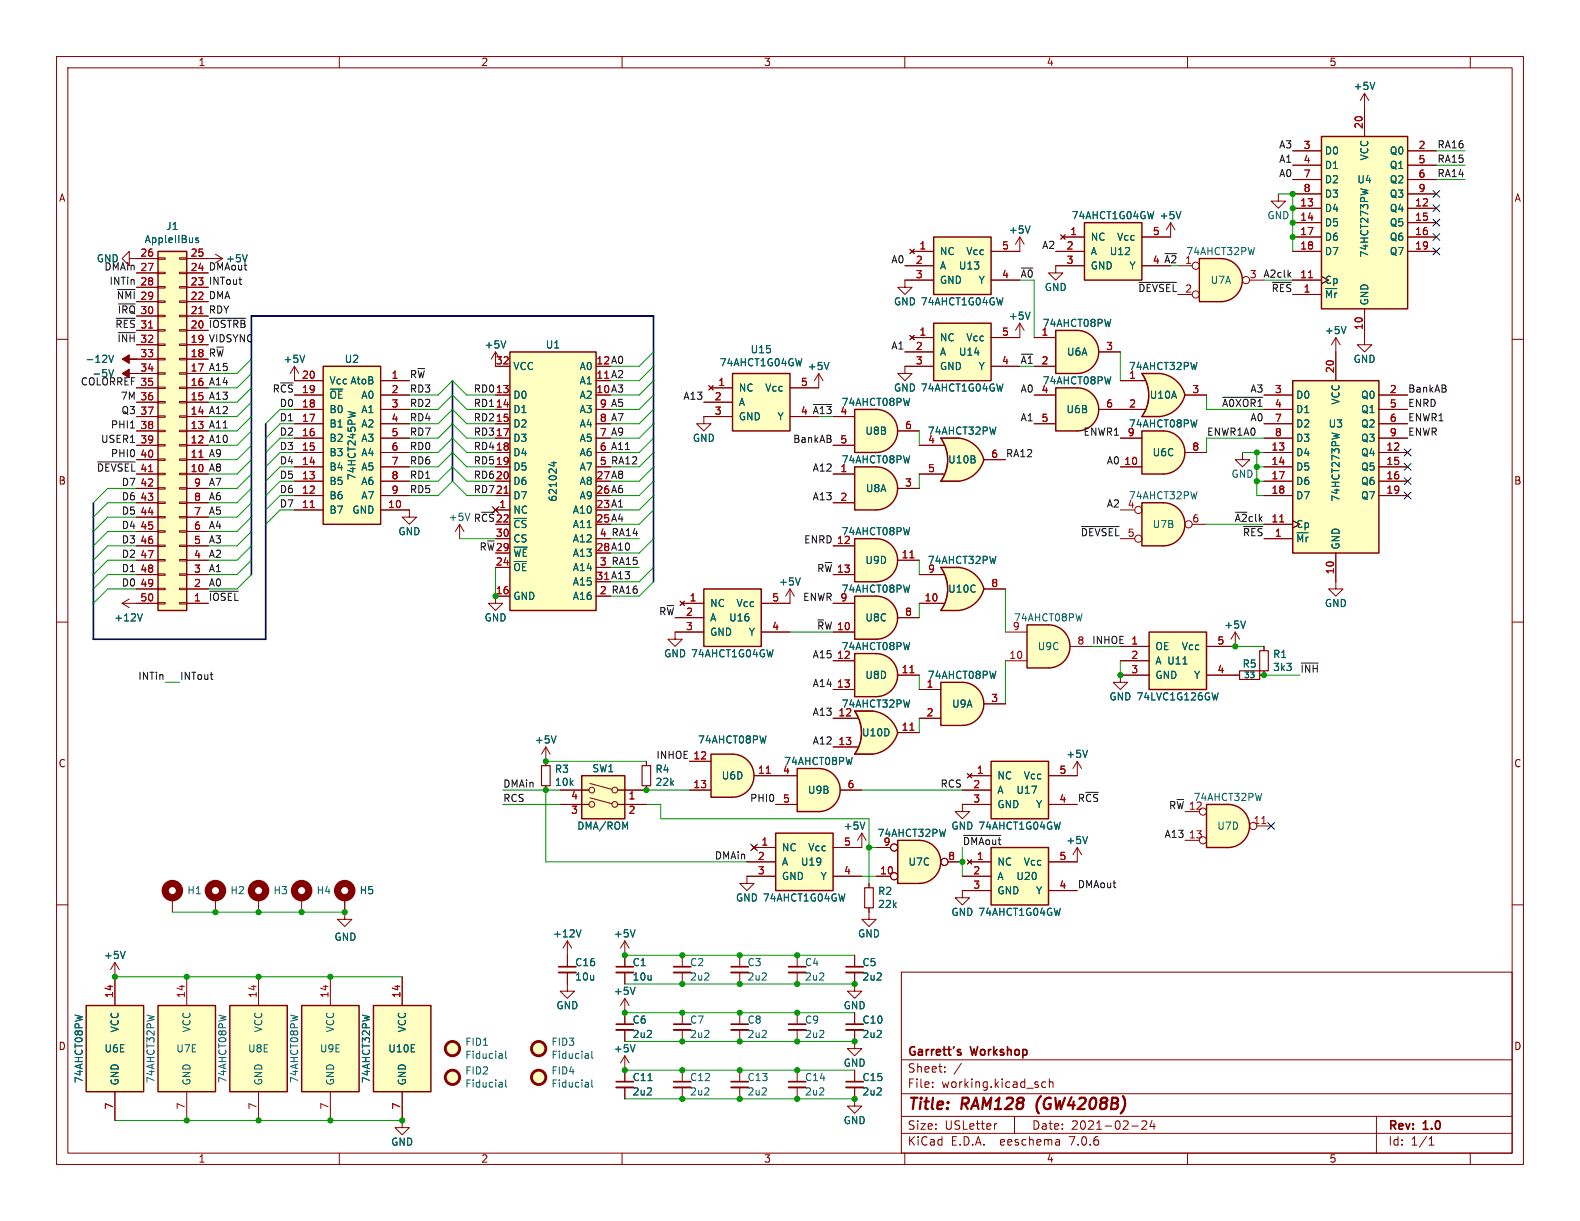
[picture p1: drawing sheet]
<svg xmlns="http://www.w3.org/2000/svg" width="279mm" height="216mm" viewBox="0 0 279 216" stroke-linecap="round" stroke-linejoin="round" font-family="sans-serif">
<defs><g id="words">
<g font-size="2.8" fill="#840000">
<text x="160.4" y="196.8">Title:</text>
<text x="170.1" y="196.8">RAM128</text>
<text x="184.1" y="196.8">(GW4208B)</text>
</g>
<g font-size="2.1" fill="#840000">
<text x="160.4" y="189.9">Sheet:</text>
<text x="160.4" y="187.1">Garrett's</text>
<text x="171.8" y="187.1">Workshop</text>
<text x="160.4" y="192.6">File:</text>
<text x="166.5" y="192.6">working.kicad_sch</text>
<text x="160.4" y="202.8">KiCad</text>
<text x="160.4" y="200">Size:</text>
<text x="167.1" y="200">USLetter</text>
<text x="168.1" y="202.8">E.D.A.</text>
<text x="177" y="202.8">eeschema</text>
<text x="182.4" y="200">Date:</text>
<text x="189.4" y="202.8">7.0.6</text>
<text x="189.4" y="200">2021-02-24</text>
<text x="245.4" y="200.2">Rev:</text>
<text x="245.4" y="202.8">Id:</text>
<text x="249.5" y="202.8">1/1</text>
<text x="251.8" y="200.2">1.0</text>
</g>
<g font-size="1.8" fill="#840000">
<text x="35" y="11.9">1</text>
<text x="85" y="11.9">2</text>
<text x="135" y="11.9">3</text>
<text x="185" y="11.9">4</text>
<text x="235" y="11.9">5</text>
<text x="10.3" y="35.9">A</text>
<text x="267.7" y="35.9">A</text>
<text x="105.4" y="64.5">12 A0</text>
<text x="105.4" y="69.6">10 A3</text>
<text x="10.3" y="85.9">B</text>
<text x="105.4" y="89.9">23 A1</text>
<text x="105.4" y="87.4">26 A6</text>
<text x="105.4" y="84.8">27 A8</text>
<text x="267.7" y="85.9">B</text>
<text x="79.2" y="92.3">+5V R~{CS}</text>
<text x="105.4" y="92.5">25 A4</text>
<text x="106" y="95">4 RA14</text>
<text x="84.7" y="97.4">R~{W}</text>
<text x="105.4" y="97.5">28 A10</text>
<text x="106" y="105.2">2 RA16</text>
<text x="10.3" y="135.9">C</text>
<text x="267.7" y="135.9">C</text>
<text x="10.3" y="185.9">D</text>
<text x="267.7" y="185.9">D</text>
<text x="35" y="205.8">1</text>
<text x="85" y="205.8">2</text>
<text x="135" y="205.8">3</text>
<text x="185" y="205.8">4</text>
<text x="235" y="205.8">5</text>
</g>
<g font-size="1.8" fill="#006464">
<text x="239.3" y="16.1">+5V</text>
<text x="234.2" y="27.5">D0</text>
<text x="242.2" y="28.5" transform="rotate(-90 242.2 28.5)">VCC</text>
<text x="245.7" y="27.5">Q0</text>
<text x="234.2" y="30.1">D1</text>
<text x="234.2" y="32.6">D2</text>
<text x="234.2" y="35.2">D3</text>
<text x="239.9" y="32.6">U4</text>
<text x="245.7" y="30.1">Q1</text>
<text x="245.7" y="32.6">Q2</text>
<text x="245.7" y="35.2">Q3</text>
<text x="29.3" y="40.9">J1</text>
<text x="178.3" y="41.5">+5V</text>
<text x="189.4" y="39">74AHCT1G04GW</text>
<text x="205" y="39">+5V</text>
<text x="224" y="39">GND</text>
<text x="234.2" y="37.7">D4</text>
<text x="234.2" y="40.2">D5</text>
<text x="245.7" y="37.7">Q4</text>
<text x="245.7" y="40.2">Q5</text>
<text x="17" y="46.6">GND</text>
<text x="25.5" y="43.2">AppleIIBus</text>
<text x="39.9" y="46.6">+5V</text>
<text x="166.1" y="45.3">NC</text>
<text x="166.1" y="47.9">A</text>
<text x="169.5" y="47.9">U13</text>
<text x="170.8" y="45.3">Vcc</text>
<text x="192.8" y="42.8">NC</text>
<text x="192.8" y="45.3">A</text>
<text x="192.8" y="47.9">GND</text>
<text x="196.1" y="45.3">U12</text>
<text x="197.4" y="42.8">Vcc</text>
<text x="199.6" y="47.9">Y</text>
<text x="209.7" y="45.3">74AHCT32PW</text>
<text x="234.2" y="42.8">D6</text>
<text x="234.2" y="45.3">D7</text>
<text x="242.2" y="45.6" transform="rotate(-90 242.2 45.6)">74HCT273PW</text>
<text x="245.7" y="42.8">Q6</text>
<text x="245.7" y="45.3">Q7</text>
<text x="166.1" y="50.4">GND</text>
<text x="173" y="50.4">Y</text>
<text x="184.7" y="51.7">GND</text>
<text x="214" y="50.4">U7A</text>
<text x="234.2" y="52.9">~{Mr}</text>
<text x="234.2" y="50.4">Cp</text>
<text x="158" y="54.2">GND 74AHCT1G04GW</text>
<text x="178.3" y="56.7">+5V</text>
<text x="184.3" y="58">74AHCT08PW</text>
<text x="234.2" y="59.3">+5V</text>
<text x="242.2" y="54.1" transform="rotate(-90 242.2 54.1)">GND</text>
<text x="15" y="64.4">-12V</text>
<text x="50" y="64.4">+5V</text>
<text x="60.9" y="64.4">U2</text>
<text x="85.6" y="61.8">+5V</text>
<text x="90.7" y="65.6">VCC</text>
<text x="96.4" y="61.8">U1</text>
<text x="102.4" y="65.6">A0</text>
<text x="127.2" y="65">74AHCT1G04GW</text>
<text x="132.6" y="62.7">U15</text>
<text x="142.7" y="65.6">+5V</text>
<text x="166.1" y="60.6">NC</text>
<text x="166.1" y="63.1">A</text>
<text x="166.1" y="65.6">GND</text>
<text x="169.5" y="63.1">U14</text>
<text x="170.8" y="60.6">Vcc</text>
<text x="173" y="65.6">Y</text>
<text x="188.6" y="63.1">U6A</text>
<text x="199.5" y="65.6">74AHCT32PW</text>
<text x="239.3" y="64.4">GND</text>
<text x="16.2" y="66.9">-5V</text>
<text x="58.2" y="70.7">~{OE} A0</text>
<text x="58.2" y="68.2">Vcc AtoB</text>
<text x="90.7" y="70.7">D0</text>
<text x="102.4" y="70.7">A2</text>
<text x="102.4" y="68.2">A1</text>
<text x="130.6" y="69.4">NC</text>
<text x="130.6" y="72">A</text>
<text x="135.2" y="69.4">Vcc</text>
<text x="148.7" y="72">74AHCT08PW</text>
<text x="158" y="69.4">GND 74AHCT1G04GW</text>
<text x="184.3" y="68.2">74AHCT08PW</text>
<text x="203.2" y="70.7">U10A</text>
<text x="229.1" y="70.7">D0</text>
<text x="237.1" y="71.6" transform="rotate(-90 237.1 71.6)">VCC</text>
<text x="240.6" y="70.7">Q0</text>
<text x="58.2" y="75.8">B1</text>
<text x="58.2" y="73.3">B0</text>
<text x="63.8" y="73.3">A1</text>
<text x="63.8" y="75.8">A2</text>
<text x="90.7" y="73.3">D1</text>
<text x="90.7" y="75.8">D2</text>
<text x="102.4" y="75.8">A4</text>
<text x="102.4" y="73.3">A3</text>
<text x="130.6" y="74.5">GND</text>
<text x="137.4" y="74.5">Y</text>
<text x="152.9" y="77.1">U8B</text>
<text x="164" y="77.1">74AHCT32PW</text>
<text x="188.5" y="73.3">U6B</text>
<text x="199.5" y="75.8">74AHCT08PW</text>
<text x="229.1" y="73.3">D1</text>
<text x="229.1" y="75.8">D2</text>
<text x="234.8" y="75.8">U3</text>
<text x="240.6" y="73.3">Q1</text>
<text x="240.6" y="75.8">Q2</text>
<text x="58.2" y="83.4">B4</text>
<text x="58.2" y="80.9">B3</text>
<text x="58.2" y="78.3">B2</text>
<text x="63.8" y="78.3">A3</text>
<text x="63.8" y="80.9">A4</text>
<text x="63.8" y="83.4">A5</text>
<text x="90.7" y="78.3">D3</text>
<text x="90.7" y="80.9">D4</text>
<text x="90.7" y="83.4">D5</text>
<text x="102.4" y="83.4">A7</text>
<text x="102.4" y="80.9">A6</text>
<text x="102.4" y="78.3">A5</text>
<text x="122.4" y="78.3">GND</text>
<text x="148.7" y="82.1">74AHCT08PW</text>
<text x="167.6" y="82.1">U10B</text>
<text x="203.7" y="80.9">U6C</text>
<text x="229.1" y="80.9">D4</text>
<text x="229.1" y="83.4">D5</text>
<text x="229.1" y="78.3">D3</text>
<text x="240.6" y="80.9">Q4</text>
<text x="240.6" y="83.4">Q5</text>
<text x="240.6" y="78.3">Q3</text>
<text x="58.2" y="88.5">B6</text>
<text x="58.2" y="86">B5</text>
<text x="63.1" y="85" transform="rotate(-90 63.1 85)">74HCT245PW</text>
<text x="63.8" y="86">A6</text>
<text x="63.8" y="88.5">A7</text>
<text x="90.7" y="86">D6</text>
<text x="90.7" y="88.5">D7</text>
<text x="98.7" y="88.8" transform="rotate(-90 98.7 88.8)">621024</text>
<text x="102.4" y="88.5">A9</text>
<text x="102.4" y="86">A8</text>
<text x="153" y="87.2">U8A</text>
<text x="199.5" y="88.5">74AHCT32PW</text>
<text x="217.7" y="84.7">GND</text>
<text x="229.1" y="86">D6</text>
<text x="229.1" y="88.5">D7</text>
<text x="237.1" y="88.8" transform="rotate(-90 237.1 88.8)">74HCT273PW</text>
<text x="240.6" y="86">Q6</text>
<text x="240.6" y="88.5">Q7</text>
<text x="58.2" y="91">B7</text>
<text x="62.2" y="91">GND</text>
<text x="70.4" y="94.8">GND</text>
<text x="90.7" y="91">NC</text>
<text x="90.7" y="93.6">~{CS}</text>
<text x="101.2" y="91">A10</text>
<text x="101.2" y="93.6">A11</text>
<text x="148.7" y="94.8">74AHCT08PW</text>
<text x="203.7" y="93.6">U7B</text>
<text x="229.1" y="93.6">Cp</text>
<text x="90.7" y="101.2">~{OE}</text>
<text x="90.7" y="98.7">~{WE}</text>
<text x="90.7" y="96.1">CS</text>
<text x="101.2" y="98.7">A13</text>
<text x="101.2" y="101.2">A14</text>
<text x="101.2" y="96.1">A12</text>
<text x="152.9" y="99.9">U9D</text>
<text x="164" y="99.9">74AHCT32PW</text>
<text x="229.1" y="96.1">~{Mr}</text>
<text x="237.1" y="97.3" transform="rotate(-90 237.1 97.3)">GND</text>
<text x="90.7" y="106.3">GND</text>
<text x="101.2" y="106.3">A16</text>
<text x="101.2" y="103.7">A15</text>
<text x="125.5" y="107.5">NC</text>
<text x="130.1" y="107.5">Vcc</text>
<text x="137.7" y="103.7">+5V</text>
<text x="148.7" y="105">74AHCT08PW</text>
<text x="167.6" y="105">U10C</text>
<text x="234.2" y="107.5">GND</text>
<text x="20.1" y="110.1">+12V</text>
<text x="85.6" y="110.1">GND</text>
<text x="125.5" y="110.1">A</text>
<text x="125.5" y="112.6">GND</text>
<text x="128.8" y="110.1">U16</text>
<text x="132.3" y="112.6">Y</text>
<text x="152.9" y="110.1">U8C</text>
<text x="179.2" y="110.1">74AHCT08PW</text>
<text x="216.4" y="111.4">+5V</text>
<text x="117.3" y="116.4">GND 74AHCT1G04GW</text>
<text x="148.7" y="115.2">74AHCT08PW</text>
<text x="183.4" y="115.2">U9C</text>
<text x="204.2" y="115.2">OE</text>
<text x="204.2" y="117.7">A U11</text>
<text x="208.9" y="115.2">Vcc</text>
<text x="219.6" y="118.2">R5</text>
<text x="225" y="116.5">R1</text>
<text x="225" y="118.8">3k3</text>
<text x="148.7" y="125.3">74AHCT32PW</text>
<text x="152.9" y="120.2">U8D</text>
<text x="164" y="120.2">74AHCT08PW</text>
<text x="168.3" y="125.3">U9A</text>
<text x="196.1" y="124.1">GND 74LVC1G126GW</text>
<text x="204.2" y="120.2">GND</text>
<text x="211.1" y="120.2">Y</text>
<text x="94.5" y="131.7">+5V</text>
<text x="123.3" y="131.7">74AHCT08PW</text>
<text x="152.3" y="130.4">U10D</text>
<text x="98" y="136.9">R3</text>
<text x="104.6" y="136.8">SW1</text>
<text x="115.8" y="136.9">R4</text>
<text x="138.6" y="135.5">74AHCT08PW</text>
<text x="188.5" y="134.2">+5V</text>
<text x="98" y="139.2">10k</text>
<text x="115.8" y="139.2">22k</text>
<text x="127.5" y="138">U6D</text>
<text x="142.8" y="140.6">U9B</text>
<text x="176.3" y="138">NC</text>
<text x="176.3" y="140.6">A</text>
<text x="176.3" y="143.1">GND</text>
<text x="179.6" y="140.6">U17</text>
<text x="180.9" y="138">Vcc</text>
<text x="183.1" y="143.1">Y</text>
<text x="211" y="141.8">74AHCT32PW</text>
<text x="102" y="146.9">DMA/ROM</text>
<text x="149.1" y="146.9">+5V</text>
<text x="155.1" y="148.2">74AHCT32PW</text>
<text x="168.1" y="146.9">GND 74AHCT1G04GW</text>
<text x="188.5" y="149.5">+5V</text>
<text x="215.2" y="146.9">U7D</text>
<text x="138.2" y="150.7">NC</text>
<text x="138.2" y="153.3">A</text>
<text x="138.2" y="155.8">GND</text>
<text x="141.5" y="153.3">U19</text>
<text x="142.8" y="150.7">Vcc</text>
<text x="145" y="155.8">Y</text>
<text x="160.6" y="153.3">U7C</text>
<text x="176.3" y="153.3">NC</text>
<text x="176.3" y="155.8">A</text>
<text x="179.6" y="155.8">U20</text>
<text x="180.9" y="153.3">Vcc</text>
<text x="33" y="158.3">H1</text>
<text x="40.6" y="158.3">H2</text>
<text x="48.3" y="158.3">H3</text>
<text x="55.9" y="158.3">H4</text>
<text x="63.5" y="158.3">H5</text>
<text x="130" y="159.6">GND 74AHCT1G04GW</text>
<text x="155.2" y="158.4">R2</text>
<text x="155.2" y="160.8">22k</text>
<text x="176.3" y="158.3">GND</text>
<text x="183.1" y="158.3">Y</text>
<text x="59.1" y="166.5">GND</text>
<text x="97.7" y="166">+12V</text>
<text x="108.5" y="166">+5V</text>
<text x="151.6" y="166">GND</text>
<text x="168.1" y="162.2">GND 74AHCT1G04GW</text>
<text x="18.3" y="169.8">+5V</text>
<text x="101.6" y="171">C16</text>
<text x="101.6" y="173.6">10u</text>
<text x="111.8" y="171">C1</text>
<text x="111.8" y="173.6">10u</text>
<text x="121.9" y="171">C2</text>
<text x="121.9" y="173.6">2u2</text>
<text x="132.1" y="171">C3</text>
<text x="132.1" y="173.6">2u2</text>
<text x="142.2" y="171">C4</text>
<text x="142.2" y="173.6">2u2</text>
<text x="152.4" y="171">C5</text>
<text x="152.4" y="173.6">2u2</text>
<text x="98.3" y="178.7">GND</text>
<text x="108.5" y="176.1">+5V</text>
<text x="149.1" y="178.7">GND</text>
<text x="21.2" y="182.6" transform="rotate(-90 21.2 182.6)">VCC</text>
<text x="33.9" y="182.6" transform="rotate(-90 33.9 182.6)">VCC</text>
<text x="46.6" y="182.6" transform="rotate(-90 46.6 182.6)">VCC</text>
<text x="59.3" y="182.6" transform="rotate(-90 59.3 182.6)">VCC</text>
<text x="72" y="182.6" transform="rotate(-90 72 182.6)">VCC</text>
<text x="82.2" y="185.1">FID1</text>
<text x="97.4" y="185.1">FID3</text>
<text x="111.8" y="181.2">C6</text>
<text x="111.8" y="183.7">2u2</text>
<text x="121.9" y="181.2">C7</text>
<text x="121.9" y="183.7">2u2</text>
<text x="132.1" y="181.2">C8</text>
<text x="132.1" y="183.7">2u2</text>
<text x="142.2" y="181.2">C9</text>
<text x="142.2" y="183.7">2u2</text>
<text x="152.4" y="181.2">C10</text>
<text x="152.4" y="183.7">2u2</text>
<text x="14.8" y="191.6" transform="rotate(-90 14.8 191.6)">74AHCT08PW</text>
<text x="18.4" y="186.3">U6E</text>
<text x="27.5" y="191.6" transform="rotate(-90 27.5 191.6)">74AHCT32PW</text>
<text x="31.1" y="186.3">U7E</text>
<text x="40.2" y="191.6" transform="rotate(-90 40.2 191.6)">74AHCT08PW</text>
<text x="43.8" y="186.3">U8E</text>
<text x="52.9" y="191.6" transform="rotate(-90 52.9 191.6)">74AHCT08PW</text>
<text x="56.5" y="186.3">U9E</text>
<text x="65.6" y="191.6" transform="rotate(-90 65.6 191.6)">74AHCT32PW</text>
<text x="68.6" y="186.3">U10E</text>
<text x="82.2" y="190.2">FID2</text>
<text x="82.2" y="187.4">Fiducial</text>
<text x="97.4" y="190.2">FID4</text>
<text x="97.4" y="187.4">Fiducial</text>
<text x="108.5" y="186.3">+5V</text>
<text x="111.8" y="191.4">C11</text>
<text x="121.9" y="191.4">C12</text>
<text x="132.1" y="191.4">C13</text>
<text x="142.2" y="191.4">C14</text>
<text x="149.1" y="188.8">GND</text>
<text x="152.4" y="191.4">C15</text>
<text x="21.2" y="192" transform="rotate(-90 21.2 192)">GND</text>
<text x="33.9" y="192" transform="rotate(-90 33.9 192)">GND</text>
<text x="46.6" y="192" transform="rotate(-90 46.6 192)">GND</text>
<text x="59.3" y="192" transform="rotate(-90 59.3 192)">GND</text>
<text x="72" y="192" transform="rotate(-90 72 192)">GND</text>
<text x="82.2" y="192.5">Fiducial</text>
<text x="97.4" y="192.5">Fiducial</text>
<text x="111.8" y="193.9">2u2</text>
<text x="121.9" y="193.9">2u2</text>
<text x="132.1" y="193.9">2u2</text>
<text x="142.2" y="193.9">2u2</text>
<text x="152.4" y="193.9">2u2</text>
<text x="69.1" y="202.8">GND</text>
<text x="149.1" y="199">GND</text>
</g>
<g font-size="1.8" fill="#a90000">
<text x="241" y="22.9" transform="rotate(-90 241 22.9)">20</text>
<text x="230.4" y="26.4">3</text>
<text x="230.4" y="29">4</text>
<text x="250.8" y="26.4">2</text>
<text x="250.8" y="29">5</text>
<text x="230.4" y="31.5">7</text>
<text x="230.4" y="34">8</text>
<text x="250.8" y="31.5">6</text>
<text x="250.8" y="34">9</text>
<text x="189.2" y="41.7">1</text>
<text x="203.8" y="41.7">5</text>
<text x="229.8" y="36.6">13</text>
<text x="229.8" y="39.1">14</text>
<text x="229.8" y="41.7">17</text>
<text x="250.1" y="36.6">12</text>
<text x="250.1" y="39.1">15</text>
<text x="250.1" y="41.7">16</text>
<text x="24.7" y="45.5">26</text>
<text x="33.6" y="45.5">25</text>
<text x="161.9" y="46.7">2</text>
<text x="162.5" y="44.2">1</text>
<text x="177.1" y="44.2">5</text>
<text x="188.5" y="44.2">2</text>
<text x="188.5" y="46.7">3</text>
<text x="203.8" y="46.7">4</text>
<text x="229.8" y="44.2">18</text>
<text x="250.1" y="44.2">19</text>
<text x="24.7" y="53.1">29</text>
<text x="24.7" y="48">27</text>
<text x="24.7" y="50.5">28</text>
<text x="33.6" y="53.1">22</text>
<text x="33.6" y="50.5">23</text>
<text x="33.6" y="48">24</text>
<text x="161.9" y="49.3">3</text>
<text x="177.1" y="49.3">4</text>
<text x="209.5" y="51.8">2</text>
<text x="220.9" y="49.3">3</text>
<text x="229.8" y="49.3">11</text>
<text x="230.4" y="51.8">1</text>
<text x="24.7" y="55.6">30</text>
<text x="24.7" y="58.2">31</text>
<text x="33.6" y="58.2">20</text>
<text x="33.6" y="55.6">21</text>
<text x="162.5" y="59.4">1</text>
<text x="177.1" y="59.4">5</text>
<text x="184.1" y="59.4">1</text>
<text x="241" y="58.5" transform="rotate(-90 241 58.5)">10</text>
<text x="24.7" y="60.7">32</text>
<text x="24.7" y="63.2">33</text>
<text x="24.7" y="65.8">34</text>
<text x="33.6" y="65.8">17</text>
<text x="33.6" y="63.2">18</text>
<text x="33.6" y="60.7">19</text>
<text x="87.6" y="64.5">32</text>
<text x="105.4" y="64.5">12</text>
<text x="161.9" y="62">2</text>
<text x="161.9" y="64.5">3</text>
<text x="177.1" y="64.5">4</text>
<text x="184.1" y="64.5">2</text>
<text x="195.5" y="62">3</text>
<text x="24.7" y="68.3">35</text>
<text x="24.7" y="70.9">36</text>
<text x="33.6" y="70.9">15</text>
<text x="33.6" y="68.3">16</text>
<text x="53.3" y="67.1">20</text>
<text x="53.3" y="69.6">19</text>
<text x="69.1" y="67.1">1</text>
<text x="69.1" y="69.6">2</text>
<text x="87.6" y="69.6">13</text>
<text x="105.4" y="67.1">11 A2</text>
<text x="105.4" y="69.6">10</text>
<text x="105.4" y="67.1">11</text>
<text x="126.3" y="70.9">2</text>
<text x="126.9" y="68.3">1</text>
<text x="141.5" y="68.3">5</text>
<text x="184.1" y="69.6">4</text>
<text x="199.6" y="67.1">1</text>
<text x="210.7" y="69.6">3</text>
<text x="225.4" y="69.6">3</text>
<text x="236" y="66.1" transform="rotate(-90 236 66.1)">20</text>
<text x="245.7" y="69.6">2</text>
<text x="24.7" y="73.4">37</text>
<text x="24.7" y="75.9">38</text>
<text x="33.6" y="75.9">13</text>
<text x="33.6" y="73.4">14</text>
<text x="53.3" y="77.2">16</text>
<text x="53.3" y="74.7">17</text>
<text x="53.3" y="72.1">18</text>
<text x="69.1" y="72.1">3</text>
<text x="69.1" y="74.7">4</text>
<text x="69.1" y="77.2">5</text>
<text x="87.6" y="72.1">14</text>
<text x="87.6" y="74.7">15</text>
<text x="87.6" y="77.2">17</text>
<text x="106" y="77.2">7</text>
<text x="106" y="74.7">8</text>
<text x="106" y="72.1">9</text>
<text x="126.3" y="73.4">3</text>
<text x="141.5" y="73.4">4</text>
<text x="148.5" y="73.4">4</text>
<text x="159.9" y="75.9">6</text>
<text x="184.1" y="74.7">5</text>
<text x="195.5" y="72.1">6</text>
<text x="199.3" y="77.2">9</text>
<text x="199.6" y="72.1">2</text>
<text x="225.4" y="74.7">7</text>
<text x="225.4" y="77.2">8</text>
<text x="225.4" y="72.1">4</text>
<text x="245.7" y="72.1">5</text>
<text x="245.7" y="74.7">6</text>
<text x="245.7" y="77.2">9</text>
<text x="24.7" y="78.5">39</text>
<text x="24.7" y="81">40</text>
<text x="24.7" y="83.6">41</text>
<text x="33.6" y="83.6">10</text>
<text x="33.6" y="81">11</text>
<text x="33.6" y="78.5">12</text>
<text x="53.3" y="82.3">14</text>
<text x="53.3" y="79.8">15</text>
<text x="69.1" y="79.8">6</text>
<text x="69.1" y="82.3">7</text>
<text x="87.6" y="79.8">18</text>
<text x="87.6" y="82.3">19</text>
<text x="106" y="82.3">5</text>
<text x="106" y="79.8">6</text>
<text x="148.5" y="83.6">1</text>
<text x="148.5" y="78.5">5</text>
<text x="164" y="78.5">4</text>
<text x="164" y="83.6">5</text>
<text x="175.2" y="81">6</text>
<text x="198.7" y="82.3">10</text>
<text x="210.7" y="79.8">8</text>
<text x="224.7" y="79.8">13</text>
<text x="224.7" y="82.3">14</text>
<text x="245.1" y="79.8">12</text>
<text x="245.1" y="82.3">15</text>
<text x="24.7" y="86.1">42</text>
<text x="24.7" y="88.6">43</text>
<text x="34.2" y="88.6">8</text>
<text x="34.2" y="86.1">9</text>
<text x="53.3" y="89.9">11</text>
<text x="53.3" y="87.4">12</text>
<text x="53.3" y="84.8">13</text>
<text x="68.5" y="89.9">10</text>
<text x="69.1" y="84.8">8</text>
<text x="69.1" y="87.4">9</text>
<text x="87.6" y="84.8">20</text>
<text x="87.6" y="87.4">21</text>
<text x="88.2" y="89.9">1</text>
<text x="105.4" y="89.9">23</text>
<text x="105.4" y="87.4">26</text>
<text x="105.4" y="84.8">27</text>
<text x="148.5" y="88.6">2</text>
<text x="159.9" y="86.1">3</text>
<text x="199.3" y="89.9">4</text>
<text x="224.7" y="84.8">17</text>
<text x="224.7" y="87.4">18</text>
<text x="245.1" y="84.8">16</text>
<text x="245.1" y="87.4">19</text>
<text x="24.7" y="91.2">44</text>
<text x="24.7" y="93.7">45</text>
<text x="34.2" y="93.7">6</text>
<text x="34.2" y="91.2">7</text>
<text x="87.6" y="92.5">22</text>
<text x="87.6" y="95">30</text>
<text x="105.4" y="92.5">25</text>
<text x="106" y="95">4</text>
<text x="199.3" y="95">5</text>
<text x="210.7" y="92.5">6</text>
<text x="224.7" y="92.5">11</text>
<text x="225.4" y="95">1</text>
<text x="24.7" y="96.3">46</text>
<text x="24.7" y="98.8">47</text>
<text x="24.7" y="101.3">48</text>
<text x="34.2" y="101.3">3</text>
<text x="34.2" y="98.8">4</text>
<text x="34.2" y="96.3">5</text>
<text x="87.6" y="100.1">24</text>
<text x="87.6" y="97.5">29</text>
<text x="105.4" y="97.5">28</text>
<text x="106" y="100.1">3</text>
<text x="147.9" y="101.3">13</text>
<text x="147.9" y="96.3">12</text>
<text x="159.3" y="98.8">11</text>
<text x="164" y="101.3">9</text>
<text x="236" y="101.6" transform="rotate(-90 236 101.6)">10</text>
<text x="24.7" y="103.9">49</text>
<text x="24.7" y="106.4">50</text>
<text x="34.2" y="106.4">1</text>
<text x="34.2" y="103.9">2</text>
<text x="87.6" y="105.2">16</text>
<text x="105.4" y="102.6">31 A13</text>
<text x="105.4" y="102.6">31</text>
<text x="106" y="105.2">2</text>
<text x="121.8" y="106.4">1</text>
<text x="136.5" y="106.4">5</text>
<text x="148.5" y="106.4">9</text>
<text x="163.4" y="106.4">10</text>
<text x="175.2" y="103.9">8</text>
<text x="121.2" y="111.5">3</text>
<text x="121.2" y="109">2</text>
<text x="136.5" y="111.5">4</text>
<text x="147.9" y="111.5">10</text>
<text x="159.9" y="109">8</text>
<text x="179" y="111.5">9</text>
<text x="147.9" y="116.6">12</text>
<text x="159.3" y="119.1">11</text>
<text x="178.4" y="116.6">10</text>
<text x="190.4" y="114">8</text>
<text x="200" y="114">1</text>
<text x="200" y="116.6">2</text>
<text x="200" y="119.1">3</text>
<text x="215.2" y="119.1">4</text>
<text x="215.2" y="114">5</text>
<text x="147.9" y="121.7">13</text>
<text x="163.8" y="121.7">1</text>
<text x="175.2" y="124.2">3</text>
<text x="148.2" y="126.7">12</text>
<text x="148.2" y="131.8">13</text>
<text x="159.3" y="129.3">11</text>
<text x="163.8" y="126.7">2</text>
<text x="122.5" y="134.4">12</text>
<text x="133.9" y="136.9">11</text>
<text x="138.4" y="136.9">4</text>
<text x="172.6" y="136.9">1</text>
<text x="187.3" y="136.9">5</text>
<text x="100.9" y="141.7">4</text>
<text x="111.1" y="141.7">1</text>
<text x="122.5" y="139.4">13</text>
<text x="138.4" y="142">5</text>
<text x="149.8" y="139.4">6</text>
<text x="172" y="139.4">2</text>
<text x="172" y="142">3</text>
<text x="187.3" y="142">4</text>
<text x="210.1" y="143.3">12</text>
<text x="100.9" y="144.2">3</text>
<text x="111.1" y="144.2">2</text>
<text x="134.5" y="149.6">1</text>
<text x="149.2" y="149.6">5</text>
<text x="156.1" y="149.6">9</text>
<text x="210.1" y="148.3">13</text>
<text x="221.6" y="145.8">11</text>
<text x="133.9" y="152.1">2</text>
<text x="133.9" y="154.7">3</text>
<text x="149.2" y="154.7">4</text>
<text x="155.5" y="154.7">10</text>
<text x="167.6" y="152.1">8</text>
<text x="172" y="154.7">2</text>
<text x="172.6" y="152.1">1</text>
<text x="187.3" y="152.1">5</text>
<text x="172" y="157.2">3</text>
<text x="187.3" y="157.2">4</text>
<text x="20.1" y="176.6" transform="rotate(-90 20.1 176.6)">14</text>
<text x="32.8" y="176.6" transform="rotate(-90 32.8 176.6)">14</text>
<text x="45.5" y="176.6" transform="rotate(-90 45.5 176.6)">14</text>
<text x="58.2" y="176.6" transform="rotate(-90 58.2 176.6)">14</text>
<text x="70.9" y="176.6" transform="rotate(-90 70.9 176.6)">14</text>
<text x="20.1" y="196.3" transform="rotate(-90 20.1 196.3)">7</text>
<text x="32.8" y="196.3" transform="rotate(-90 32.8 196.3)">7</text>
<text x="45.5" y="196.3" transform="rotate(-90 45.5 196.3)">7</text>
<text x="58.2" y="196.3" transform="rotate(-90 58.2 196.3)">7</text>
<text x="70.9" y="196.3" transform="rotate(-90 70.9 196.3)">7</text>
</g>
<g font-size="1.8" fill="#0f0f0f">
<text x="226.1" y="28.9">A1</text>
<text x="226.1" y="26.3">A3</text>
<text x="254.1" y="28.9">RA15</text>
<text x="254.1" y="26.3">RA16</text>
<text x="226.1" y="31.4">A0</text>
<text x="254.1" y="31.4">RA14</text>
<text x="18.4" y="47.9">DMAin 27</text>
<text x="36.8" y="47.9">DMAout</text>
<text x="157.5" y="46.6">A0</text>
<text x="184.2" y="44.1">A2</text>
<text x="19.3" y="50.5">INTin 28</text>
<text x="20.5" y="53">~{NMI}</text>
<text x="36.8" y="53">DMA</text>
<text x="36.8" y="50.5">INTout</text>
<text x="201.2" y="51.7">~{DEVSEL}</text>
<text x="223.3" y="49.2">A2clk</text>
<text x="224.8" y="51.7">~{RES}1</text>
<text x="20.3" y="58.1">~{RES}</text>
<text x="20.7" y="55.5">~{IRQ}</text>
<text x="36.8" y="55.5">RDY</text>
<text x="36.8" y="58.1">~{IOSTRB}</text>
<text x="20.7" y="60.6">~{INH}</text>
<text x="36.8" y="63.2">R~{W}</text>
<text x="36.8" y="65.7">A15</text>
<text x="36.8" y="60.6">VIDSYNC</text>
<text x="157.5" y="61.9">A1</text>
<text x="14.2" y="68.2">COLORREF 35</text>
<text x="21.3" y="70.8">7M 36</text>
<text x="36.8" y="70.8">A13</text>
<text x="36.8" y="68.2">A14</text>
<text x="48.1" y="69.5">R~{CS}19</text>
<text x="72.4" y="67">R~{W}</text>
<text x="72.4" y="69.5">RD3</text>
<text x="83.7" y="69.5">RD0</text>
<text x="120.7" y="70.8">A13</text>
<text x="180.4" y="69.5">A0</text>
<text x="221" y="69.5">A3</text>
<text x="248.9" y="69.5">BankAB</text>
<text x="19.5" y="75.9">PHI1</text>
<text x="21.4" y="73.3">Q3</text>
<text x="36.8" y="73.3">A12</text>
<text x="36.8" y="75.9">A11</text>
<text x="49.4" y="74.6">D1</text>
<text x="72.4" y="77.1">RD7</text>
<text x="72.4" y="74.6">RD4</text>
<text x="72.4" y="72">RD2</text>
<text x="83.7" y="74.6">RD2</text>
<text x="83.7" y="77.1">RD3</text>
<text x="83.7" y="72">RD1</text>
<text x="106" y="77.2">7 A9</text>
<text x="106" y="74.7">8 A7</text>
<text x="106" y="72.1">9 A5</text>
<text x="180.4" y="74.6">A1</text>
<text x="191.5" y="77.1">ENWR1</text>
<text x="213.4" y="77.1">ENWR1A0</text>
<text x="216" y="72">~{A0XOR1}4</text>
<text x="221" y="74.6">A0</text>
<text x="248.9" y="77.1">ENWR</text>
<text x="248.9" y="74.6">ENWR1</text>
<text x="248.9" y="72">ENRD</text>
<text x="17" y="83.5">~{DEVSEL}</text>
<text x="17.8" y="78.4">USER1</text>
<text x="19.5" y="80.9">PHI0</text>
<text x="36.8" y="80.9">A9</text>
<text x="36.8" y="78.4">A10</text>
<text x="36.8" y="83.5">A8</text>
<text x="72.4" y="82.2">RD6</text>
<text x="72.4" y="79.7">RD0</text>
<text x="83.7" y="79.7">RD4</text>
<text x="83.7" y="82.2">RD5</text>
<text x="106" y="82.3">5 RA12</text>
<text x="106" y="79.8">6 A11</text>
<text x="140.2" y="78.4">BankAB</text>
<text x="143.6" y="83.5">A12</text>
<text x="177.8" y="80.9">RA12</text>
<text x="195.6" y="82.2">A0</text>
<text x="21.4" y="88.6">D6</text>
<text x="21.4" y="86">D7</text>
<text x="36.8" y="88.6">A6</text>
<text x="36.8" y="86">A7</text>
<text x="72.4" y="84.7">RD1</text>
<text x="72.4" y="87.3">RD5</text>
<text x="83.7" y="84.7">RD6</text>
<text x="83.7" y="87.3">RD7</text>
<text x="143.6" y="88.6">A13</text>
<text x="195.6" y="89.8">A2</text>
<text x="21.4" y="91.1">D5</text>
<text x="21.4" y="93.6">D4</text>
<text x="36.8" y="93.6">A4</text>
<text x="36.8" y="91.1">A5</text>
<text x="191" y="94.9">~{DEVSEL}</text>
<text x="218.2" y="92.4">~{A2}clk11</text>
<text x="219.7" y="94.9">~{RES}1</text>
<text x="21.4" y="96.2">D3</text>
<text x="21.4" y="101.3">D1</text>
<text x="21.4" y="98.7">D2</text>
<text x="36.8" y="98.7">A2</text>
<text x="36.8" y="96.2">A3</text>
<text x="36.8" y="101.3">A1</text>
<text x="106" y="100.1">3 RA15</text>
<text x="142.1" y="96.2">ENRD 12</text>
<text x="144.4" y="101.3">R~{W}</text>
<text x="21.4" y="103.8">D0</text>
<text x="36.8" y="106.3">~{IOSEL}</text>
<text x="36.8" y="103.8">A0</text>
<text x="141.9" y="106.3">ENWR 9</text>
<text x="116.5" y="108.9">R~{W}2</text>
<text x="144.4" y="111.4">~{R}W</text>
<text x="193" y="114">INHOE</text>
<text x="143.6" y="116.5">A15</text>
<text x="229.9" y="119">~{INH}</text>
<text x="24.4" y="120.3">INTin</text>
<text x="31.7" y="120.3">INTout</text>
<text x="143.6" y="121.6">A14</text>
<text x="143.6" y="131.7">A12</text>
<text x="143.6" y="126.7">A13</text>
<text x="116" y="134.3">INHOE 12</text>
<text x="88.9" y="141.9">RCS</text>
<text x="88.9" y="139.4">DMAin</text>
<text x="132.5" y="141.9">PHI0</text>
<text x="166.2" y="139.4">RCS</text>
<text x="190.5" y="141.9">R~{CS}</text>
<text x="206.6" y="143.2">R~{W}</text>
<text x="170.2" y="149.5">~{DMAout}</text>
<text x="205.8" y="148.2">A13</text>
<text x="126.3" y="152.1">DMAin</text>
<text x="190.5" y="157.1">DMAout</text>
</g>
<g font-size="1.8" fill="#009600">
<text x="203.8" y="46.7">4 ~{A2}1</text>
<text x="180.4" y="49.2">~{A0}</text>
<text x="180.4" y="64.4">~{A1}2</text>
<text x="49.4" y="77.1">D2</text>
<text x="49.4" y="72">D0</text>
<text x="141.5" y="73.4">4 ~{A13}4</text>
<text x="49.4" y="79.7">D3</text>
<text x="49.4" y="82.2">D4</text>
<text x="49.4" y="87.3">D6</text>
<text x="49.4" y="89.8">D7</text>
<text x="49.4" y="84.7">D5</text>
</g>
<text font-size="1.4" fill="#006464" x="219.9" y="120.1">33</text>
</g></defs>
<g fill="none" stroke="#840000" stroke-width=".18">
<path d="M10 10h259.4v195.9h-259.4zM12 12h255.4v191.9h-255.4zM60 10v2M110 10v2M160 10v2M210 10v2M260 10v2M10 60h2M160 47h5.1M160.9 59.3l.8 .8M160.9 44.1l.8 .7M161.3 44.5h3.8"/>
<path d="M161.3 59.7h3.8M161.7 59.3l-.8 .8M161.7 44.1l-.8 .7M165.1 49.5h-5.1v1.3h1.3l-1.3 1.3-1.3-1.3h1.3M175.3 49.5h5M180.3 41.9v2.6h-5M180.3 57.2v2.5h-5M180.3 57.2l-.7 1.2M180.3 57.2l.8 1.2M180.3 41.9l-.7 1.3M180.3 41.9l.8 1.3M186.7 44.5h5.1"/>
<path d="M187.6 41.5l.7 .8M188 41.9h3.8M188.3 41.5l-.7 .8M191.8 47h-5.1v1.3h1.3l-1.3 1.2-1.3-1.2h1.3M201.9 41.9h5.1M201.9 47h5.1M267.4 60h2M160 62.2h5.1M160 64.8h5.1M175.3 64.8h5M10 110h2M267.4 110h2"/>
<path d="M10 160h2M30.5 158.8v2.5M38.1 158.8v2.5M45.7 158.8v2.5M53.3 158.8v2.5M61 158.8v3.8h1.2l-1.2 1.2-1.3-1.2h1.3M153.7 156.2v.8M267.4 160h2M20.3 170.2l-.7 1.3M20.3 170.2v7.6M20.3 170.2l.8 1.3M110.5 168.9v2"/>
<path d="M110.5 172v2M120.6 168.9v2M120.6 172v2M151.1 172v3.3h1.3l-1.3 1.2-1.2-1.2h1.2M151.1 168.9v2M151.1 179.1v2M153.7 160.5v.8M159.4 171.9h108v32h-108zM20.3 193v5.1M141 189.2v2.1M141 192.3v2M151.1 192.3v3.3h1.3l-1.3 1.3-1.2-1.3h1.2"/>
<path d="M151.1 182.1v2.1M151.1 189.2v2.1M159.4 197.4h108M159.4 193.4h108M159.4 187.4h108M164.9 192.1v.2M164.9 191.4v.1M167.1 189.4v.2M167.1 188.7v.1M170 188l-1.3 1.9M176.3 198.7l-.3 .1M179.4 197.4v3"/>
<path d="M184.9 191.4l-.4-.1-.3 .3v.4l.2 .2h.5M185.6 191.4l.2-.1 .3 .1 .1 .9M185.6 190.8v1.5M200.1 199.1h1.2M201.9 198.3l.6-.1 .2 .1 .1 .3-.9 1.1h.9M203.7 198.1l-.3 1.1h.9M204.1 198.7v1M243.4 197.4v6.5M60 203.9v2M110 203.9v2M159.4 200.4h108M160 203.9v2"/>
<path d="M187.3 201.6l.1 .9M187.4 202.4l-.2 .1M187.4 201.8l-.2 .1M210 203.9v2M252.7 202.5h.9M252.7 201.4l.4-.4v1.5M260 203.9v2"/>
</g>
<path d="M183.3 195.2l.1 1.1" fill="none" stroke="#840000" stroke-width=".4"/>
<path d="M109 170.9h3M119.1 170.9h3.1M149.6 170.9h3.1M139.4 191.3h3.1M149.6 191.3h3.1M149.6 181.1h3.1M169.5 186.1h.4l.1 .3-.3 .2h-.2M169.5 185.6h.4" fill="none" stroke="#840000" stroke-width=".3"/>
<g fill="none" stroke="#840000" stroke-width="1.3">
<circle cx="30.5" cy="157.5" r="1.27"/>
<circle cx="38.1" cy="157.5" r="1.27"/>
<circle cx="45.7" cy="157.5" r="1.27"/>
<circle cx="53.3" cy="157.5" r="1.27"/>
<circle cx="61" cy="157.5" r="1.27"/>
</g>
<path d="M182.2 39.9l-.5 1.3M182.2 55.2l-.5 1.3M22.1 168.2l-.4 1.3" fill="none" stroke="#006464" stroke-width=".18"/>
<g fill="#ffffc2" stroke="#ffffc2" stroke-width=".18">
<path d="M15.2 177.8h10.2v15.2h-10.2z"/>
<path d="M191.8 39.4h10.1v10.1h-10.1z"/>
<path d="M165.1 57.2h10.2v10.1h-10.2z"/>
<path d="M165.1 41.9h10.2v10.2h-10.2z"/>
<path d="M190.5 58.4a3.8 3.8 0 0 1 3.8 3.8 3.8 3.8 0 0 1-3.8 3.8z"/>
</g>
<path d="M191.8 39.4h10.1v10.1h-10.1zM165.1 57.2h10.2v10.1h-10.2zM165.1 41.9h10.2v10.2h-10.2zM15.2 177.8h10.2v15.2h-10.2z" fill="none" stroke="#840000" stroke-width=".25"/>
<path d="M109 172h3M119.1 172h3.1M149.6 172h3.1M139.4 192.3h3.1M149.6 192.3h3.1M149.6 182.1h3.1" fill="none" stroke="#840000" stroke-width=".33"/>
<path d="M152.9 157h1.5v3.5h-1.5z" fill="none" stroke="#840000" stroke-width=".2"/>
<path d="M186.7 58.4h3.8v7.6h-3.8z" fill="#ffffc2"/>
<path d="M186.7 58.4h3.8a3.8 3.8 0 0 1 3.8 3.8 3.8 3.8 0 0 1-3.8 3.8h-3.8z" fill="none" stroke="#840000" stroke-width=".25"/>
<path d="M182.9 59.7h3.8M182.9 64.8h3.8M194.3 62.2h3.8" fill="none" stroke="#840000" stroke-width=".18"/>
<path d="M190.5 68.6a3.8 3.8 0 0 1 3.8 3.8 3.8 3.8 0 0 1-3.8 3.8z" fill="#ffffc2" stroke="#ffffc2" stroke-width=".18"/>
<path d="M186.7 68.6h3.8v7.6h-3.8z" fill="#ffffc2"/>
<path d="M186.7 68.6h3.8a3.8 3.8 0 0 1 3.8 3.8 3.8 3.8 0 0 1-3.8 3.8h-3.8z" fill="none" stroke="#840000" stroke-width=".25"/>
<path d="M182.9 69.9h3.8M182.9 74.9h3.8M194.3 72.4h3.8" fill="none" stroke="#840000" stroke-width=".18"/>
<path d="M204.5 68.5l5 1.4a5.2 5.2 0 0 1-4.4 3.8z" fill="#ffffc2" stroke="#ffffc2" stroke-width=".18"/>
<path d="M201.9 73.7h3.2M201.9 66h3.2" fill="none" stroke="#ffffc2" stroke-width=".18"/>
<path d="M201.9 66h3.2v7.7h-3.2a6.7 6.7 0 0 0 0-7.7z" fill="#ffffc2"/>
<g fill="#ffffc2" stroke="#ffffc2" stroke-width=".18">
<path d="M205.1 66a5.1 5.1 0 0 1 4.4 3.9l-4.9 1.3z"/>
<path d="M57.1 64.8h10.2v27.9h-10.2z"/>
<path d="M205.7 88.9a3.8 3.8 0 0 1 3.8 3.8 3.8 3.8 0 0 1-3.8 3.8z"/>
</g>
<path d="M57.1 64.8h10.2v27.9h-10.2zM205.1 66h-3.2a6.6 6.6 0 0 1 0 7.7h3.2M205.1 66a5.1 5.1 0 0 1 4.4 3.9 5.2 5.2 0 0 1-4.4 3.8" fill="none" stroke="#840000" stroke-width=".25"/>
<g fill="none" stroke="#840000" stroke-width=".18">
<path d="M52.1 64.8v2.5h5M52.1 72.4h5M52.1 69.9h5M52.1 77.5h5M52.1 74.9h5M52.1 64.8l-.8 1.2M52.1 64.8l.7 1.2M67.3 67.3h5.1M67.3 72.4h5.1M67.3 69.9h5.1M67.3 77.5h5.1M67.3 74.9h5.1"/>
<path d="M198.1 67.3h4.3M198.1 72.4h4.3M205.1 66h-3.2a6.6 6.6 0 0 1 0 7.7h3.2M209.5 69.9h3.9M52.1 90.2h5M52.1 87.6h5M52.1 85.1h5M52.1 82.6h5M52.1 80h5M67.3 90.2h5.1M67.3 87.6h5.1M67.3 85.1h5.1"/>
<path d="M67.3 82.6h5.1M67.3 80h5.1M218.4 111.8l-.7 1.2M218.4 111.8v2.5M218.4 111.8l.8 1.2M223.5 114.3v.8M223.5 118.6v.8M236.2 102.9v1.2h1.3l-1.3 1.3-1.3-1.3h1.3"/>
</g>
<path d="M54.9 89.8h.7" fill="none" stroke="#a90000" stroke-width=".18"/>
<path d="M53.9 62.8l-.4 1.3M61.5 72.8l1.3 .3M220.3 109.8l-.5 1.3" fill="none" stroke="#006464" stroke-width=".18"/>
<path d="M222.8 115.1h1.5v3.5h-1.5z" fill="none" stroke="#840000" stroke-width=".2"/>
<path d="M201.9 88.9h3.8v7.6h-3.8z" fill="#ffffc2"/>
<path d="M201.9 88.9h3.8a3.8 3.8 0 0 1 3.8 3.8 3.8 3.8 0 0 1-3.8 3.8h-3.8z" fill="none" stroke="#840000" stroke-width=".25"/>
<g fill="none" stroke="#840000" stroke-width=".18">
<path d="M198.1 90.2h2.6M210.8 92.7h2.6M110.5 179.1v2M120.6 179.1v2M141 179.1v2M110.5 182.1v2.1M120.6 182.1v2.1M141 182.1v2.1M151.1 184.2v1.2h1.3l-1.3 1.3-1.2-1.3h1.2"/>
<circle cx="201.3" cy="90.2" r=".63"/>
<circle cx="201.3" cy="95.2" r=".63"/>
<circle cx="210.2" cy="92.7" r=".63"/>
</g>
<path d="M109 182.1h3M119.1 182.1h3.1M139.4 182.1h3.1" fill="none" stroke="#840000" stroke-width=".33"/>
<path d="M109 181.1h3M119.1 181.1h3.1M139.4 181.1h3.1" fill="none" stroke="#840000" stroke-width=".3"/>
<path d="M205.7 76.2a3.8 3.8 0 0 1 3.8 3.8 3.8 3.8 0 0 1-3.8 3.8z" fill="#ffffc2" stroke="#ffffc2" stroke-width=".18"/>
<path d="M201.9 76.2h3.8v7.6h-3.8z" fill="#ffffc2"/>
<path d="M201.9 76.2h3.8a3.8 3.8 0 0 1 3.8 3.8 3.8 3.8 0 0 1-3.8 3.8h-3.8zM228.6 67.3h15.2v30.5h-15.2z" fill="none" stroke="#840000" stroke-width=".25"/>
<g fill="none" stroke="#840000" stroke-width=".18">
<path d="M241.3 16.5l-.8 1.3M241.3 16.5v2.6M241.3 16.5l.8 1.3M226.1 34.3v1.3h1.2l-1.2 1.2-1.3-1.2h1.3M198.1 77.5h3.8M223.5 77.5h5.1M223.5 69.9h5.1M223.5 72.4h5.1M223.5 74.9h5.1M236.2 62.2v5.1M243.8 77.5h5.1M243.8 69.9h5.1"/>
<path d="M243.8 72.4h5.1M243.8 74.9h5.1M198.1 82.6h3.8M209.5 80h3.9M219.7 80v1.3h1.3l-1.3 1.3-1.3-1.3h1.3M223.5 82.6h5.1M223.5 80h5.1M223.5 95.3h5.1M223.5 92.7h5.1M223.5 85.1h5.1M223.5 87.6h5.1M236.2 97.8v5.1"/>
<path d="M243.8 82.6h5.1M243.8 80h5.1M243.8 85.1h5.1M243.8 87.6h5.1M120.6 189.2v2.1M120.6 192.3v2"/>
</g>
<g fill="#ffffc2" stroke="#ffffc2" stroke-width=".18">
<path d="M228.6 67.3h15.2v30.5h-15.2z"/>
<path d="M215.9 45.7a3.8 3.8 0 0 1 3.8 3.8 3.8 3.8 0 0 1-3.8 3.8z"/>
</g>
<path d="M226.3 92.3h.7" fill="none" stroke="#a90000" stroke-width=".18"/>
<path d="M243.1 14.5l-.4 1.3M235.5 76.6l1.3 .3" fill="none" stroke="#006464" stroke-width=".18"/>
<path d="M119.1 192.3h3.1" fill="none" stroke="#840000" stroke-width=".33"/>
<path d="M119.1 191.3h3.1" fill="none" stroke="#840000" stroke-width=".3"/>
<path d="M212.1 45.7h3.8v7.6h-3.8z" fill="#ffffc2"/>
<path d="M233.7 24.1h15.2v30.5h-15.2zM212.1 45.7h3.8a3.8 3.8 0 0 1 3.8 3.8 3.8 3.8 0 0 1-3.8 3.8h-3.8z" fill="none" stroke="#840000" stroke-width=".25"/>
<g fill="none" stroke="#840000" stroke-width=".18">
<path d="M241.3 19.1v5M228.6 36.8h5.1M228.6 39.4h5.1M228.6 26.7h5.1M228.6 29.2h5.1M228.6 31.8h5.1M228.6 34.3h5.1M248.9 36.8h5.1M248.9 39.4h5.1M248.9 26.7h5.1M248.9 29.2h5.1M248.9 31.8h5.1"/>
<path d="M248.9 34.3h5.1M208.3 47h2.5M221 49.5h2.5M228.6 49.5h5.1M228.6 52.1h5.1M228.6 41.9h5.1M228.6 44.5h5.1M236.2 59.7l-.7 1.3M236.2 59.7v2.5M236.2 59.7l.8 1.3M241.3 54.6v6.4h1.3l-1.3 1.2-1.3-1.2h1.3M248.9 41.9h5.1"/>
<path d="M248.9 44.5h5.1M170.2 157.5v1.3h1.2l-1.2 1.2-1.3-1.2h1.3M130.8 168.9v2M130.8 172v2M130.8 179.1v2M141 168.9v2M141 172v2M110.5 189.2v2.1M110.5 192.3v2M130.8 182.1v2.1M130.8 189.2v2.1M130.8 192.3v2"/>
<circle cx="211.5" cy="47" r=".63"/>
<circle cx="211.5" cy="52.1" r=".63"/>
<circle cx="220.3" cy="49.5" r=".63"/>
</g>
<path d="M240.6 33.4l1.3 .3M238 57.7l-.4 1.3M114.6 191.1h.7" fill="none" stroke="#006464" stroke-width=".18"/>
<path d="M129.3 172h3M139.4 172h3.1M109 192.3h3M129.3 192.3h3M129.3 182.1h3" fill="none" stroke="#840000" stroke-width=".33"/>
<path d="M129.3 170.9h3M139.4 170.9h3.1M109 191.3h3M129.3 191.3h3M129.3 181.1h3" fill="none" stroke="#840000" stroke-width=".3"/>
<g fill="#ffffc2" stroke="#ffffc2" stroke-width=".18">
<path d="M233.7 24.1h15.2v30.5h-15.2z"/>
<path d="M169 79.9l5 1.4a5.2 5.2 0 0 1-4.4 3.8z"/>
</g>
<path d="M231.4 49.1h.7" fill="none" stroke="#a90000" stroke-width=".18"/>
<path d="M166.4 77.5h3.1M166.4 85.1h3.1" fill="none" stroke="#ffffc2" stroke-width=".18"/>
<path d="M166.4 77.5h3.1v7.6h-3.1a6.7 6.7 0 0 0 0-7.6z" fill="#ffffc2"/>
<g fill="#ffffc2" stroke="#ffffc2" stroke-width=".18">
<path d="M169.6 77.5a5.1 5.1 0 0 1 4.4 3.8l-5 1.3z"/>
<path d="M124.5 104.1h10.1v10.2h-10.1z"/>
<path d="M154.9 82.6a3.8 3.8 0 0 1 3.8 3.8 3.8 3.8 0 0 1-3.8 3.8z"/>
</g>
<path d="M169.5 77.5h-3.1a6.6 6.6 0 0 1 0 7.6h3.1M169.6 77.5a5.1 5.1 0 0 1 4.4 3.8 5.2 5.2 0 0 1-4.4 3.8M124.5 104.1h10.1v10.2h-10.1z" fill="none" stroke="#840000" stroke-width=".25"/>
<g fill="none" stroke="#840000" stroke-width=".18">
<path d="M160 64.8v1.2h1.3l-1.3 1.3-1.3-1.3h1.3M162.6 78.7h4.3M169.5 77.5h-3.1a6.6 6.6 0 0 1 0 7.6h3.1M72.4 90.2v1.2h1.3l-1.3 1.3-1.3-1.3h1.3M162.6 83.8h4.3M174 81.3h3.8M119.4 109.2h5.1M119.4 111.8h5.1M120.3 106.3l.7 .8M120.6 106.7h3.9M121 106.3l-.7 .8M134.6 106.7h5.1"/>
<path d="M134.6 111.8h5.1"/>
</g>
<path d="M151.1 82.6h3.8v7.6h-3.8z" fill="#ffffc2"/>
<path d="M151.1 82.6h3.8a3.8 3.8 0 0 1 3.8 3.8 3.8 3.8 0 0 1-3.8 3.8h-3.8z" fill="none" stroke="#840000" stroke-width=".25"/>
<path d="M22.9 45.7v1.3l-1.3-1.3 1.3-1.2v1.2h1.2M147.3 83.8h3.8M147.3 88.9h3.8M158.7 86.4h3.9" fill="none" stroke="#840000" stroke-width=".18"/>
<path d="M154.9 72.4a3.8 3.8 0 0 1 3.8 3.8 3.8 3.8 0 0 1-3.8 3.8z" fill="#ffffc2" stroke="#ffffc2" stroke-width=".18"/>
<path d="M151.1 72.4h3.8v7.6h-3.8z" fill="#ffffc2"/>
<path d="M151.1 72.4h3.8a3.8 3.8 0 0 1 3.8 3.8 3.8 3.8 0 0 1-3.8 3.8h-3.8z" fill="none" stroke="#840000" stroke-width=".25"/>
<path d="M147.3 73.7h3.8M147.3 78.7h3.8M158.7 76.2h3.9M139.7 104.1l-.8 1.3M139.7 104.1v2.6M139.7 104.1l.8 1.3" fill="none" stroke="#840000" stroke-width=".18"/>
<path d="M141.5 102.2l-.4 1.2" fill="none" stroke="#006464" stroke-width=".18"/>
<path d="M169 102.8l5 1.3a5.2 5.2 0 0 1-4.4 3.9z" fill="#ffffc2" stroke="#ffffc2" stroke-width=".18"/>
<path d="M166.4 108h3.1M166.4 100.3h3.1" fill="none" stroke="#ffffc2" stroke-width=".18"/>
<path d="M166.4 100.3h3.1v7.7h-3.1a6.7 6.7 0 0 0 0-7.7z" fill="#ffffc2"/>
<g fill="#ffffc2" stroke="#ffffc2" stroke-width=".18">
<path d="M169.6 100.3a5.1 5.1 0 0 1 4.4 3.8l-5 1.3z"/>
<path d="M153.7 128.2l5 1.3a5.2 5.2 0 0 1-4.4 3.9z"/>
</g>
<path d="M169.5 100.3h-3.1a6.6 6.6 0 0 1 0 7.7h3.1M169.6 100.3a5.1 5.1 0 0 1 4.4 3.8 5.2 5.2 0 0 1-4.4 3.9" fill="none" stroke="#840000" stroke-width=".25"/>
<path d="M162.6 106.7h4.3M162.6 101.6h4.3M169.5 100.3h-3.1a6.6 6.6 0 0 1 0 7.7h3.1M174 104.1h3.8" fill="none" stroke="#840000" stroke-width=".18"/>
<path d="M151.1 133.4h3.2M151.1 125.7h3.2" fill="none" stroke="#ffffc2" stroke-width=".18"/>
<path d="M151.1 125.7h3.2v7.7h-3.2a6.7 6.7 0 0 0 0-7.7z" fill="#ffffc2"/>
<g fill="#ffffc2" stroke="#ffffc2" stroke-width=".18">
<path d="M154.3 125.7a5.1 5.1 0 0 1 4.4 3.8l-4.9 1.3z"/>
<path d="M90.2 62.2h15.2v45.8h-15.2z"/>
<path d="M154.9 95.3a3.8 3.8 0 0 1 3.8 3.8 3.8 3.8 0 0 1-3.8 3.8z"/>
</g>
<path d="M90.2 62.2h15.2v45.8h-15.2zM154.3 125.7h-3.2a6.6 6.6 0 0 1 0 7.7h3.2M154.3 125.7a5.1 5.1 0 0 1 4.4 3.8 5.2 5.2 0 0 1-4.4 3.9" fill="none" stroke="#840000" stroke-width=".25"/>
<g fill="none" stroke="#840000" stroke-width=".18">
<path d="M87.6 69.9h2.6M87.6 72.4h2.6M87.6 74.9h2.6M87.6 77.5h2.6M87.6 62.2v2.6h2.6M87.6 62.2l-.7 1.3M87.6 62.2l.8 1.3M105.4 72.4h2.5M105.4 74.9h2.5M105.4 77.5h2.5M87.2 89.8l.8 .8M87.6 90.2h2.6"/>
<path d="M87.6 80h2.6M87.6 82.6h2.6M87.6 85.1h2.6M87.6 87.6h2.6M87.6 95.3h2.6M88 89.8l-.8 .8M105.4 80h2.5M105.4 82.6h2.5M87.6 105.4h2.6M87.6 100.3h2.6M105.4 100.3h2.5M147.3 127h4.3"/>
<path d="M147.3 132.1h4.3M154.3 125.7h-3.2a6.6 6.6 0 0 1 0 7.7h3.2M158.7 129.5h3.9"/>
</g>
<path d="M89.1 87.2h.8M160.9 129.1h.7" fill="none" stroke="#a90000" stroke-width=".18"/>
<path d="M89.4 60.3l-.4 1.2M97.5 81.8h.9M97.9 81.6v.8l-.9-.3" fill="none" stroke="#006464" stroke-width=".18"/>
<path d="M151.1 95.3h3.8v7.6h-3.8z" fill="#ffffc2"/>
<path d="M151.1 95.3h3.8a3.8 3.8 0 0 1 3.8 3.8 3.8 3.8 0 0 1-3.8 3.8h-3.8z" fill="none" stroke="#840000" stroke-width=".25"/>
<path d="M147.3 96.5h3.8M158.7 99.1h3.9M147.3 101.6h3.8" fill="none" stroke="#840000" stroke-width=".18"/>
<path d="M160.9 98.6h.7" fill="none" stroke="#a90000" stroke-width=".18"/>
<path d="M162.6 148.6a3.8 3.8 0 0 1 3.8 3.8 3.8 3.8 0 0 1-3.8 3.8z" fill="#ffffc2" stroke="#ffffc2" stroke-width=".18"/>
<path d="M158.7 148.6h3.9v7.6h-3.9z" fill="#ffffc2"/>
<path d="M158.7 148.6h3.9a3.8 3.8 0 0 1 3.8 3.8 3.8 3.8 0 0 1-3.8 3.8h-3.9z" fill="none" stroke="#840000" stroke-width=".25"/>
<g fill="none" stroke="#840000" stroke-width=".18">
<path d="M154.9 154.9h2.6M154.9 149.9h2.6M167.6 152.4h2.6"/>
<circle cx="158.1" cy="149.9" r=".63"/>
<circle cx="158.1" cy="154.9" r=".63"/>
<circle cx="167" cy="152.4" r=".63"/>
</g>
<g fill="#840000" stroke="#840000" stroke-width=".18">
<path d="M21.6 63.5l1.3-.8v.8h1.2h-1.2v.8z"/>
<path d="M21.6 66l1.3-.7v.7h1.2h-1.2v.8z"/>
</g>
<path d="M19.2 62.8l.5 1.3 .4-1.3M19.2 65.3l.5 1.3 .4-1.3" fill="none" stroke="#006464" stroke-width=".18"/>
<path d="M170.2 120.7a3.8 3.8 0 0 1 3.8 3.8 3.8 3.8 0 0 1-3.8 3.8z" fill="#ffffc2" stroke="#ffffc2" stroke-width=".18"/>
<path d="M166.4 120.7h3.8v7.6h-3.8z" fill="#ffffc2"/>
<path d="M27.9 44.5h5.1v63.5h-5.1zM129.5 66h10.2v10.2h-10.2zM166.4 120.7h3.8a3.8 3.8 0 0 1 3.8 3.8 3.8 3.8 0 0 1-3.8 3.8h-3.8zM175.3 134.6h10.1v10.2h-10.1zM175.3 149.9h10.1v10.1h-10.1zM27.9 177.8h10.2v15.2h-10.2z" fill="none" stroke="#840000" stroke-width=".25"/>
<g fill="none" stroke="#840000" stroke-width=".18">
<path d="M24.1 58.4h3.8M24.1 55.9h3.8M24.1 53.3h3.8M24.1 50.8h3.8M24.1 48.3h3.8M24.1 45.7h3.8M27.9 45.6h1.3v.2h-1.3zM27.9 48.1h1.3v.3h-1.3zM27.9 50.7h1.3v.2h-1.3zM27.9 53.2h1.3v.3h-1.3zM27.9 55.8h1.3v.2h-1.3zM27.9 58.3h1.3v.2h-1.3z"/>
<path d="M31.7 45.6h1.3v.2h-1.3zM31.7 48.1h1.3v.3h-1.3zM31.7 50.7h1.3v.2h-1.3zM31.7 53.2h1.3v.3h-1.3zM31.7 55.8h1.3v.2h-1.3zM31.7 58.3h1.3v.2h-1.3zM33 58.4h3.8M33 55.9h3.8M33 53.3h3.8M33 50.8h3.8M33 48.3h3.8M33 45.7h6.4"/>
<path d="M38.1 45l1.3 .7M39.4 45.7l-1.3 .8M24.1 68.6h3.8M24.1 71.1h3.8M24.1 73.7h3.8M24.1 78.7h3.8M24.1 76.2h3.8M24.1 66h3.8M24.1 63.5h3.8M24.1 61h3.8M27.9 60.8h1.3v.3h-1.3zM27.9 63.4h1.3v.2h-1.3z"/>
<path d="M27.9 65.9h1.3v.3h-1.3zM27.9 68.5h1.3v.2h-1.3zM27.9 71h1.3v.2h-1.3zM27.9 73.5h1.3v.3h-1.3zM27.9 76.1h1.3v.2h-1.3zM27.9 78.6h1.3v.3h-1.3zM31.7 60.8h1.3v.3h-1.3zM31.7 63.4h1.3v.2h-1.3zM31.7 65.9h1.3v.3h-1.3zM31.7 68.5h1.3v.2h-1.3zM31.7 71h1.3v.2h-1.3zM31.7 73.5h1.3v.3h-1.3z"/>
<path d="M31.7 76.1h1.3v.2h-1.3zM31.7 78.6h1.3v.3h-1.3zM33 68.6h3.8M33 71.1h3.8M33 73.7h3.8M33 78.7h3.8M33 76.2h3.8M33 66h3.8M33 63.5h3.8M33 61h3.8M124.5 71.1h5M125.3 68.2l.8 .8"/>
<path d="M125.7 68.6h3.8M126.1 68.2l-.8 .8M129.5 73.7h-5v1.2h1.2l-1.2 1.3-1.3-1.3h1.3M139.7 73.7h5.1M144.8 66v2.6h-5.1M144.8 66l-.8 1.3M144.8 66l.7 1.3M24.1 83.8h3.8M24.1 81.3h3.8M24.1 99.1h3.8M24.1 86.4h3.8M24.1 88.9h3.8"/>
<path d="M24.1 91.4h3.8M24.1 94h3.8M24.1 96.5h3.8M27.9 81.2h1.3v.2h-1.3zM27.9 83.7h1.3v.2h-1.3zM27.9 86.2h1.3v.3h-1.3zM27.9 88.8h1.3v.2h-1.3zM27.9 91.3h1.3v.3h-1.3zM27.9 93.9h1.3v.2h-1.3zM27.9 96.4h1.3v.2h-1.3zM27.9 98.9h1.3v.3h-1.3zM31.7 81.2h1.3v.2h-1.3z"/>
<path d="M31.7 83.7h1.3v.2h-1.3zM31.7 86.2h1.3v.3h-1.3zM31.7 88.8h1.3v.2h-1.3zM31.7 91.3h1.3v.3h-1.3zM31.7 93.9h1.3v.2h-1.3zM31.7 96.4h1.3v.2h-1.3zM31.7 98.9h1.3v.3h-1.3zM33 83.8h3.8M33 81.3h3.8M33 99.1h3.8M33 86.4h3.8M33 88.9h3.8"/>
<path d="M33 91.4h3.8M33 94h3.8M33 96.5h3.8M81.3 92.7l-.8 1.3M81.3 92.7v2.6M81.3 92.7l.7 1.3M24.1 106.7h3.8M24.1 104.1h3.8M24.1 101.6h3.8M27.9 101.5h1.3v.2h-1.3zM27.9 104h1.3v.3h-1.3zM27.9 106.6h1.3v.2h-1.3z"/>
<path d="M31.7 101.5h1.3v.2h-1.3zM31.7 104h1.3v.3h-1.3zM31.7 106.6h1.3v.2h-1.3zM33 106.7h3.8M33 104.1h3.8M33 101.6h3.8M198.1 119.4v1.3h1.3l-1.3 1.2-1.3-1.2h1.3M162.6 121.9h3.8M162.6 127h3.8M170.2 139.7h5.1M171.1 136.8l.7 .7M171.4 137.2h3.9"/>
<path d="M171.8 136.8l-.7 .7M174 124.5h3.8M190.5 134.6v2.6h-5.1M190.5 134.6l-.8 1.3M190.5 134.6l.8 1.3M170.2 154.9h5.1M170.2 157.5h5.1M171.1 152l.7 .8M171.4 152.4h3.9M171.8 152l-.7 .8M175.3 142.2h-5.1v1.3h1.2l-1.2 1.3-1.3-1.3h1.3M185.4 142.2h5.1"/>
<path d="M185.4 157.5h5.1M190.5 149.9l-.8 1.2M190.5 149.9v2.5h-5.1M190.5 149.9l.8 1.2M33 172.7v5.1M33 193v5.1"/>
</g>
<g fill="#ffffc2" stroke="#ffffc2" stroke-width=".18">
<path d="M27.9 177.8h10.2v15.2h-10.2z"/>
<path d="M129.5 66h10.2v10.2h-10.2z"/>
<path d="M27.9 44.5h5.1v63.5h-5.1z"/>
<path d="M175.3 134.6h10.1v10.2h-10.1z"/>
<path d="M175.3 149.9h10.1v10.1h-10.1z"/>
<path d="M185.4 110.5a3.8 3.8 0 0 1 3.8 3.8 3.8 3.8 0 0 1-3.8 3.8z"/>
</g>
<path d="M35.1 42.1l-.3-.1-.2 .2 .1 .2 .4 .1v.3h-.5M43.7 45l-.4 1.3M146.6 64.1l-.4 1.2M192.3 132.7l-.4 1.2M192.3 147.9l-.4 1.3" fill="none" stroke="#006464" stroke-width=".18"/>
<path d="M26.3 58h.7M35.2 55.5h.7M26.3 83.4h.7M35.2 80.9h.7" fill="none" stroke="#a90000" stroke-width=".18"/>
<path d="M181.6 110.5h3.8v7.6h-3.8z" fill="#ffffc2"/>
<path d="M181.6 110.5h3.8a3.8 3.8 0 0 1 3.8 3.8 3.8 3.8 0 0 1-3.8 3.8h-3.8z" fill="none" stroke="#840000" stroke-width=".25"/>
<path d="M177.8 116.8h3.8M177.8 111.8h3.8M189.2 114.3h3.8" fill="none" stroke="#840000" stroke-width=".18"/>
<path d="M154.9 115.6a3.8 3.8 0 0 1 3.8 3.8 3.8 3.8 0 0 1-3.8 3.8z" fill="#ffffc2" stroke="#ffffc2" stroke-width=".18"/>
<path d="M151.1 115.6h3.8v7.6h-3.8z" fill="#ffffc2"/>
<path d="M151.1 115.6h3.8a3.8 3.8 0 0 1 3.8 3.8 3.8 3.8 0 0 1-3.8 3.8h-3.8zM203.2 111.8h10.2v10.1h-10.2zM137.2 147.3h10.1v10.2h-10.1z" fill="none" stroke="#840000" stroke-width=".25"/>
<g fill="none" stroke="#840000" stroke-width=".18">
<path d="M147.3 116.8h3.8M158.7 119.4h3.9M198.1 119.4h5.1M198.1 116.8h5.1M198.1 114.3h5.1M213.4 119.4h5M213.4 114.3h5M147.3 121.9h3.8M132.1 152.4h5.1M133 149.5l.7 .7M133.3 149.9h3.9M133.7 149.5l-.7 .7"/>
<path d="M137.2 154.9h-5.1v1.3h1.2l-1.2 1.3-1.3-1.3h1.3M147.3 154.9h5.1M152.4 147.3v2.6h-5.1M152.4 147.3l-.8 1.3M152.4 147.3l.8 1.3"/>
</g>
<path d="M160.9 119h.7" fill="none" stroke="#a90000" stroke-width=".18"/>
<g fill="#ffffc2" stroke="#ffffc2" stroke-width=".18">
<path d="M137.2 147.3h10.1v10.2h-10.1z"/>
<path d="M203.2 111.8h10.2v10.1h-10.2z"/>
<path d="M217.2 142.2a3.8 3.8 0 0 1 3.8 3.9 3.8 3.8 0 0 1-3.8 3.8z"/>
</g>
<path d="M209.2 117.4h.7M215.4 122.5l-.3 1.3M152.9 145.4l-.4 1.2" fill="none" stroke="#006464" stroke-width=".18"/>
<path d="M213.4 142.2h3.8v7.7h-3.8z" fill="#ffffc2"/>
<path d="M213.4 142.2h3.8a3.8 3.8 0 0 1 3.8 3.9 3.8 3.8 0 0 1-3.8 3.8h-3.8z" fill="none" stroke="#840000" stroke-width=".25"/>
<g fill="none" stroke="#840000" stroke-width=".18">
<path d="M218.4 119.4h.8M222.8 119.4h.7M209.5 148.6h2.6M222.2 146.1h2.6"/>
<circle cx="212.7" cy="148.6" r=".63"/>
<circle cx="212.7" cy="143.5" r=".63"/>
<circle cx="221.6" cy="146" r=".63"/>
</g>
<path d="M223.1 145.6h.8" fill="none" stroke="#a90000" stroke-width=".18"/>
<path d="M219.2 118.6h3.6v1.5h-3.6z" fill="none" stroke="#840000" stroke-width=".2"/>
<path d="M154.9 105.4a3.8 3.8 0 0 1 3.8 3.8 3.8 3.8 0 0 1-3.8 3.8z" fill="#ffffc2" stroke="#ffffc2" stroke-width=".18"/>
<path d="M151.1 105.4h3.8v7.6h-3.8z" fill="#ffffc2"/>
<path d="M151.1 105.4h3.8a3.8 3.8 0 0 1 3.8 3.8 3.8 3.8 0 0 1-3.8 3.8h-3.8z" fill="none" stroke="#840000" stroke-width=".25"/>
<path d="M119.4 111.8v1.2h1.2l-1.2 1.3-1.3-1.3h1.3M147.3 111.8h3.8M147.3 106.7h3.8M158.7 109.2h3.9M114.3 134.6v.8M114.3 138.9v.8M110.5 186.7l-.8 1.3M110.5 186.7v2.5M110.5 186.7l.8 1.3" fill="none" stroke="#840000" stroke-width=".18"/>
<path d="M113.5 135.4h1.6v3.5h-1.6z" fill="none" stroke="#840000" stroke-width=".2"/>
<path d="M112.3 184.7l-.4 1.3" fill="none" stroke="#006464" stroke-width=".18"/>
<path d="M144.8 135.9a3.8 3.8 0 0 1 3.8 3.8 3.8 3.8 0 0 1-3.8 3.8z" fill="#ffffc2" stroke="#ffffc2" stroke-width=".18"/>
<path d="M141 135.9h3.8v7.6h-3.8z" fill="#ffffc2"/>
<path d="M141 135.9h3.8a3.8 3.8 0 0 1 3.8 3.8 3.8 3.8 0 0 1-3.8 3.8h-3.8z" fill="none" stroke="#840000" stroke-width=".25"/>
<path d="M137.2 137.2h3.8M148.6 139.7h3.8M137.2 142.2h3.8" fill="none" stroke="#840000" stroke-width=".18"/>
<path d="M129.5 133.4a3.8 3.8 0 0 1 3.8 3.8 3.8 3.8 0 0 1-3.8 3.8z" fill="#ffffc2" stroke="#ffffc2" stroke-width=".18"/>
<path d="M125.7 133.4h3.8v7.6h-3.8z" fill="#ffffc2"/>
<path d="M102.9 137.2h7.6v7.6h-7.6zM125.7 133.4h3.8a3.8 3.8 0 0 1 3.8 3.8 3.8 3.8 0 0 1-3.8 3.8h-3.8zM40.6 177.8h10.2v15.2h-10.2zM53.3 177.8h10.2v15.2h-10.2zM66 177.8h10.2v15.2h-10.2z" fill="none" stroke="#840000" stroke-width=".25"/>
<g fill="none" stroke="#840000" stroke-width=".18">
<path d="M241.3 19.1v5M207 39.4l-.8 1.2M207 39.4v2.5h-5.1M207 39.4l.8 1.2M228.6 36.8h5.1M228.6 39.4h5.1M228.6 26.7h5.1M228.6 29.2h5.1M228.6 31.8h5.1M228.6 34.3h5.1M248.9 36.8h5.1M248.9 39.4h5.1"/>
<path d="M248.9 26.7h5.1M248.9 29.2h5.1M248.9 31.8h5.1M248.9 34.3h5.1M24.1 58.4h3.8M24.1 55.9h3.8M24.1 53.3h3.8M24.1 50.8h3.8M24.1 48.3h3.8M24.1 45.7h3.8M33 58.4h3.8M33 55.9h3.8"/>
<path d="M33 53.3h3.8M33 50.8h3.8M33 48.3h3.8M33 45.7h3.8M160 49.5h5.1M160 47h5.1M160.9 44.1l.8 .7M160.9 59.3l.8 .8M161.3 44.5h3.8M161.3 59.7h3.8M161.7 44.1l-.8 .7M161.7 59.3l-.8 .8"/>
<path d="M175.3 49.5h5M175.3 44.5h5M175.3 59.7h5M182.9 59.7h3.8M186.7 44.5h5.1M186.7 47h5.1M187.6 41.5l.7 .8M188 41.9h3.8M188.3 41.5l-.7 .8M201.9 47h5.1M228.6 52.1h5.1M228.6 49.5h5.1"/>
<path d="M228.6 41.9h5.1M228.6 44.5h5.1M241.3 54.6v5.1M248.9 41.9h5.1M248.9 44.5h5.1M24.1 78.7h3.8M24.1 76.2h3.8M24.1 73.7h3.8M24.1 71.1h3.8M24.1 68.6h3.8M24.1 66h3.8M24.1 63.5h3.8"/>
<path d="M24.1 61h3.8M33 78.7h3.8M33 76.2h3.8M33 73.7h3.8M33 71.1h3.8M33 68.6h3.8M33 66h3.8M33 63.5h3.8M33 61h3.8M52.1 67.3h5M52.1 77.5h5M52.1 74.9h5"/>
<path d="M52.1 72.4h5M52.1 69.9h5M67.3 67.3h5.1M67.3 77.5h5.1M67.3 74.9h5.1M67.3 72.4h5.1M67.3 69.9h5.1M87.6 77.5h2.6M87.6 74.9h2.6M87.6 72.4h2.6M87.6 69.9h2.6M87.6 64.8h2.6"/>
<path d="M105.4 77.5h2.5M105.4 74.9h2.5M105.4 72.4h2.5M124.5 73.7h5M124.5 71.1h5M125.3 68.2l.8 .8M125.7 68.6h3.8M126.1 68.2l-.8 .8M139.7 73.7h5.1M139.7 68.6h5.1M147.3 78.7h3.8M147.3 73.7h3.8"/>
<path d="M158.7 76.2h3.9M160 64.8h5.1M160 62.2h5.1M162.6 78.7h4.3M175.3 64.8h5M182.9 74.9h3.8M182.9 69.9h3.8M182.9 64.8h3.8M194.3 72.4h8.1M194.3 62.2h3.8M198.1 67.3h4.3M198.1 77.5h3.8"/>
<path d="M209.5 69.9h3.9M223.5 77.5h5.1M223.5 74.9h5.1M223.5 72.4h5.1M223.5 69.9h5.1M236.2 62.2v5.1M243.8 77.5h5.1M243.8 74.9h5.1M243.8 72.4h5.1M243.8 69.9h5.1M24.1 83.8h3.8M24.1 81.3h3.8"/>
<path d="M24.1 99.1h3.8M24.1 86.4h3.8M24.1 88.9h3.8M24.1 91.4h3.8M24.1 94h3.8M24.1 96.5h3.8M33 83.8h3.8M33 81.3h3.8M33 99.1h3.8M33 86.4h3.8M33 88.9h3.8M33 91.4h3.8"/>
<path d="M33 94h3.8M33 96.5h3.8M52.1 90.2h5M52.1 87.6h5M52.1 85.1h5M52.1 82.6h5M52.1 80h5M67.3 90.2h5.1M67.3 87.6h5.1M67.3 85.1h5.1M67.3 82.6h5.1M67.3 80h5.1"/>
<path d="M87.2 89.8l.8 .8M87.6 90.2h2.6M87.6 87.6h2.6M87.6 85.1h2.6M87.6 82.6h2.6M87.6 80h2.6M87.6 95.3h2.6M88 89.8l-.8 .8M105.4 82.6h2.5M105.4 80h2.5M147.3 83.8h3.8M147.3 88.9h3.8"/>
<path d="M147.3 96.5h3.8M158.7 99.1h3.9M158.7 86.4h3.9M162.6 83.8h4.3M174 81.3h3.8M198.1 82.6h3.8M209.5 80h3.9M223.5 87.6h5.1M223.5 85.1h5.1M223.5 82.6h5.1M223.5 80h5.1M223.5 95.3h5.1"/>
<path d="M223.5 92.7h5.1M236.2 97.8v5.1M243.8 87.6h5.1M243.8 85.1h5.1M243.8 82.6h5.1M243.8 80h5.1M21.6 106.7l1.3 .7M21.6 106.7h6.3M22.9 105.9l-1.3 .8M24.1 104.1h3.8M24.1 101.6h3.8M33 106.7h3.8"/>
<path d="M33 104.1h3.8M33 101.6h3.8M87.6 100.3h2.6M90.2 105.4h-2.6v1.3h1.3l-1.3 1.3-1.2-1.3h1.2M105.4 100.3h2.5M119.4 111.8h5.1M119.4 109.2h5.1M120.3 106.3l.7 .8M120.6 106.7h3.9M121 106.3l-.7 .8M134.6 106.7h5.1M134.6 111.8h5.1"/>
<path d="M147.3 106.7h3.8M147.3 101.6h3.8M147.3 111.8h3.8M147.3 116.8h3.8M158.7 109.2h3.9M158.7 119.4h3.9M162.6 106.7h4.3M162.6 101.6h4.3M174 104.1h3.8M198.1 119.4h5.1M198.1 116.8h5.1M198.1 114.3h5.1"/>
<path d="M213.4 119.4h5.8M213.4 114.3h5M223.5 118.6v.8h-.7M223.5 114.3v.8M96.5 132.1l-.7 1.3M96.5 132.1v3.3M96.5 138.9v.8M96.5 132.1l.8 1.3M99.1 139.7h5M104.3 138.5l3.9 1.1M114.3 138.9v.8h-5.1M114.3 134.6v.8"/>
<path d="M121.9 134.6h3.8M121.9 139.7h3.8M133.3 137.2h7.7M147.3 121.9h3.8M147.3 127h4.3M147.3 132.1h4.3M148.6 139.7h3.8M158.7 129.5h3.9M162.6 121.9h3.8M162.6 127h3.8M170.2 139.7h5.1M171.1 136.8l.7 .7"/>
<path d="M171.4 137.2h3.9M171.8 136.8l-.7 .7M174 124.5h3.8M185.4 137.2h5.1M61 158.8v2.5M99.1 142.2h5M104.3 141.1l3.9 1M109.2 142.2h5.1M132.1 152.4h5.1M132.1 154.9h5.1M133 149.5l.7 .7M133.3 149.9h3.9"/>
<path d="M133.7 149.5l-.7 .7M137.2 142.2h3.8M147.3 149.9h5.1M147.3 154.9h5.1M153.7 156.2v.8M154.9 149.9h2.6M154.9 154.9h2.6M167.6 152.4h2.6M170.2 142.2h5.1M170.2 154.9h5.1M170.2 157.5h5.1M171.1 152l.7 .8"/>
<path d="M171.4 152.4h3.9M171.8 152l-.7 .8M185.4 142.2h5.1M185.4 152.4h5.1M185.4 157.5h5.1M20.3 172.7v5.1M45.7 172.7v5.1M58.4 172.7v5.1M71.1 172.7v5.1M100.3 172v3.3h1.3l-1.3 1.2-1.2-1.2h1.2M100.3 166.4l.8 1.2M100.3 166.4v4.5"/>
<path d="M100.3 166.4l-.7 1.2M110.5 176.5l-.8 1.3M110.5 166.4v4.5M110.5 172v2M110.5 176.5v4.6M110.5 176.5l.8 1.3M110.5 166.4l-.8 1.2M110.5 166.4l.8 1.2M151.1 168.9v2M151.1 172v2M151.1 179.1v2M153.7 160.5v2.1h1.2l-1.2 1.2-1.3-1.2h1.3"/>
<path d="M20.3 193v5.1M45.7 193v5.1M58.4 193v5.1M71.1 193v6.4h1.3l-1.3 1.3-1.3-1.3h1.3M110.5 182.1v2.1M110.5 189.2v2.1M110.5 192.3v2M151.1 182.1v2.1M151.1 189.2v2.1M151.1 192.3v2"/>
<circle cx="104.6" cy="139.7" r=".51"/>
<circle cx="108.7" cy="139.7" r=".51"/>
<circle cx="104.6" cy="142.2" r=".51"/>
<circle cx="108.7" cy="142.2" r=".51"/>
<circle cx="158.1" cy="149.9" r=".63"/>
<circle cx="158.1" cy="154.9" r=".63"/>
<circle cx="167" cy="152.4" r=".63"/>
</g>
<path d="M26.3 58h.7M35.2 55.5h.7M231.4 49.1h.7M26.3 83.4h.7M35.2 80.9h.7M54.9 89.8h.7M89.1 87.2h.8M160.9 98.6h.7M226.3 92.3h.7M160.9 119h.7M135.5 136.7h.7M160.9 129.1h.7" fill="none" stroke="#a90000" stroke-width=".18"/>
<g fill="#ffffc2" stroke="#ffffc2" stroke-width=".18">
<path d="M102.9 137.2h7.6v7.6h-7.6z"/>
<path d="M66 177.8h10.2v15.2h-10.2z"/>
<path d="M53.3 177.8h10.2v15.2h-10.2z"/>
<path d="M40.6 177.8h10.2v15.2h-10.2z"/>
<circle cx="80" cy="190.5" r="1.27"/>
<circle cx="80" cy="185.4" r="1.27"/>
<circle cx="95.2" cy="185.4" r="1.27"/>
<circle cx="95.2" cy="190.5" r="1.27"/>
</g>
<g fill="none" stroke="#840000" stroke-width=".51">
<circle cx="80" cy="190.5" r="1.27"/>
<circle cx="80" cy="185.4" r="1.27"/>
<circle cx="95.2" cy="190.5" r="1.27"/>
<circle cx="95.2" cy="185.4" r="1.27"/>
</g>
<g fill="none" stroke="#006464" stroke-width=".18">
<path d="M243.1 14.5l-.4 1.3M182.2 39.9l-.5 1.3M208.8 37.4l-.4 1.3M240.6 33.4l1.3 .3M35.1 42.1l-.3-.1-.2 .2 .1 .2 .4 .1v.3h-.5M43.7 45l-.4 1.3M182.2 55.2l-.5 1.3M238 57.7l-.4 1.3M19.2 62.8l.5 1.3 .4-1.3M19.2 65.3l.5 1.3 .4-1.3M53.9 62.8l-.4 1.3M61.5 72.8l1.3 .3"/>
<path d="M89.4 60.3l-.4 1.2M146.6 64.1l-.4 1.2M235.5 76.6l1.3 .3M97.5 81.8h.9M97.9 81.6v.8l-.9-.3M25.2 108.5l-.5 1.3M141.5 102.2l-.4 1.2M209.2 117.4h.7M220.3 109.8l-.5 1.3M98.3 130.1l-.4 1.3M192.3 132.7l-.4 1.2M215.4 122.5l-.3 1.3"/>
<path d="M152.9 145.4l-.4 1.2M192.3 147.9l-.4 1.3M22.1 168.2l-.4 1.3M102.7 164.4l-.4 1.3M112.3 174.6l-.4 1.2M112.3 164.4l-.4 1.3M88.8 186.4v.7M88.8 191.4v.8M88.8 192.2h-.1M88.8 191.7h-.1M88.8 187.1h-.1M88.8 186.6l-.1 .1"/>
<path d="M89.4 191v1l.2 .2M89.4 185.9v1.1l.2 .1M104 186.4l.1 .7M104 191.4l.1 .8M104.1 187.1h-.2M104.1 186.6l-.2 .1M104.1 192.2h-.2M104.1 191.7h-.2M104.7 185.9v1.1l.1 .1M104.7 191v1l.1 .2M112.3 184.7l-.4 1.3M114.6 191.1h.7"/>
</g>
<path d="M98.8 172h3.1" fill="none" stroke="#840000" stroke-width=".33"/>
<path d="M98.8 170.9h3.1" fill="none" stroke="#840000" stroke-width=".3"/>
<path d="M95.8 135.4h1.5v3.5h-1.5z" fill="none" stroke="#840000" stroke-width=".2"/>
<g fill="none" stroke="#0f0f0f" stroke-width=".18">
<path d="M20.5 56.3h3.4M20.8 51.2h3.1M20.9 58.8h3M21 53.7h2.9M37.1 56.3h6.4M42.3 49.4h.4M42.6 50.3h.1M201.4 49.9h6.7M225 49.9h3.4M23.1 75.7h.7M143.8 71.5h3.3M216.2 70.3h7.1"/>
<path d="M17.3 81.7h6.6M191.3 93.1h6.6M219.9 93.1h3.4M37.1 104.5h5M37.2 119.3h.5M230.1 117.2h3M37.5 120.1h.2M170.4 147.7h6.6"/>
</g>
<path d="M47 74.9v38.1h-30.5v-24.1M80 67.3v17.8M44.4 101.6v-45.7h71.2v47" fill="none" stroke="#000084" stroke-width=".3"/>
<g fill="none" stroke="#009600" stroke-width=".18">
<path d="M226.1 34.3h2.5v10.2M254 31.8h5.1M254 26.7h5.1M254 29.2h5.1M182.9 49.5v10.2M223.5 49.5h5.1M44.4 68.6l-2.5 2.5h-5.1M44.4 71.1l-2.5 2.6h-5.1M44.4 73.7l-2.5 2.5h-5.1M44.4 76.2l-2.5 2.5h-5.1M44.4 78.7l-2.5 2.6h-5.1M44.4 63.5l-2.5 2.5h-5.1"/>
<path d="M44.4 66l-2.5 2.6h-5.1M49.5 72.4l-2.5 2.5M49.5 77.5l-2.5 2.5M52.1 74.9h-2.6l-2.5 2.6M72.4 77.5h5.1l2.5-2.6 2.5 2.6h5.1M72.4 74.9h5.1l2.5-2.5 2.5 2.5h5.1M72.4 72.4h5.1l2.5-2.5 2.5 2.5h5.1M72.4 69.9h5.1l2.5-2.6 2.5 2.6h5.1M115.6 77.5l-2.6 2.5h-5.1M115.6 74.9l-2.6 2.6h-5.1M115.6 72.4l-2.6 2.5h-5.1M115.6 69.9l-2.6 2.5h-5.1"/>
<path d="M115.6 67.3l-2.6 2.6h-5.1M115.6 62.2l-2.6 2.6h-5.1M115.6 64.8l-2.6 2.5h-5.1M162.6 76.2v2.5M198.1 62.2v5.1M213.4 69.9v2.5h10.1M223.5 77.5h-10.1v2.5M24.1 88.9h-5.1l-2.5 2.5M24.1 94h-5.1l-2.5 2.5M24.1 86.4h-5.1l-2.5 2.5M24.1 91.4h-5.1l-2.5 2.6M24.1 96.5h-5.1l-2.5 2.6"/>
<path d="M24.1 99.1h-5.1l-2.5 2.5M44.4 81.3l-2.5 2.5h-5.1M44.4 86.4l-2.5 2.5h-5.1M44.4 91.4l-2.5 2.6h-5.1M44.4 83.8l-2.5 2.6h-5.1M44.4 88.9l-2.5 2.5h-5.1M44.4 99.1l-2.5 2.5h-5.1M44.4 94l-2.5 2.5h-5.1M44.4 96.5l-2.5 2.6h-5.1M49.5 85.1l-2.5 2.5M49.5 80l-2.5 2.6M49.5 87.6l-2.5 2.6"/>
<path d="M49.5 90.2l-2.5 2.5M49.5 82.6l-2.5 2.5M72.4 87.6h5.1l2.5-2.5 2.5 2.5h5.1M72.4 80h5.1l2.5-2.5 2.5 2.5h5.1M72.4 82.6h5.1l2.5-2.6 2.5 2.6h5.1M72.4 85.1h5.1l2.5-2.5 2.5 2.5h5.1M81.3 95.3h6.3M107.9 95.3h5.1M115.6 85.1l-2.6 2.5h-5.1M115.6 80l-2.6 2.6h-5.1M115.6 82.6l-2.6 2.5h-5.1M115.6 87.6l-2.6 2.6h-5.1"/>
<path d="M115.6 90.2l-2.6 2.5h-5.1M115.6 95.3l-2.6 2.5h-5.1M162.6 83.8v2.6M162.6 99.1v2.5M213.4 92.7h10.1M219.7 80h3.8M222.2 80v7.6h1.3M222.2 82.6h1.3M222.2 85.1h1.3M24.1 101.6h-5.1l-2.5 2.5M24.1 104.1h-5.1l-2.5 2.6M44.4 101.6l-2.5 2.5h-5.1"/>
<path d="M87.6 100.3v5.1M107.9 100.3h5.1M115.6 100.3l-2.6 2.6h-5.1M115.6 102.9l-2.6 2.5h-5.1M139.7 111.8h7.6M162.6 106.7v2.5M162.6 119.4v2.5M177.8 104.1v7.7M177.8 116.8v7.7M193 114.3h5.1M198.1 116.8v2.6M218.4 114.3h5.1"/>
<path d="M223.5 119.4h6.4M29.2 120.7h2.5M88.9 139.7h10.2M96.5 134.6h17.8M96.5 139.7v12.7h35.6M114.3 139.7h7.6M152.4 139.7h17.8M162.6 127v2.5M88.9 142.2h10.2M114.3 142.2h2.5v2.6h36.9v11.4M152.4 154.9h2.5M153.7 149.9h1.2"/>
<path d="M170.2 149.9v5M20.3 172.7h50.8M30.5 161.3h30.5M110.5 168.9h40.6M110.5 174h40.6M110.5 179.1h40.6M20.3 198.1h50.8M110.5 194.3h40.6M110.5 184.2h40.6M110.5 189.2h40.6"/>
</g>
<g fill="none" stroke="#000084" stroke-width=".18">
<path d="M253.4 33.7l1.2 1.2M253.4 36.2l1.2 1.2M253.4 38.8l1.2 1.2M254.6 33.7l-1.2 1.2M254.6 36.2l-1.2 1.2M254.6 38.8l-1.2 1.2M253.4 43.8l1.2 1.3M253.4 41.3l1.2 1.2M254.6 43.8l-1.2 1.3M254.6 41.3l-1.2 1.2M248.3 79.4l1.2 1.2M249.5 79.4l-1.2 1.2"/>
<path d="M87 89.6l1.2 1.2M88.2 89.6l-1.2 1.2M248.3 81.9l1.2 1.3M248.3 84.5l1.2 1.2M248.3 87l1.2 1.2M249.5 81.9l-1.2 1.3M249.5 84.5l-1.2 1.2M249.5 87l-1.2 1.2M132.7 149.3l1.3 1.2M134 149.3l-1.3 1.2M224.2 145.4l1.2 1.3M225.4 145.4l-1.2 1.3"/>
</g>
<g fill="#009600" stroke="#009600" stroke-width=".18">
<circle cx="120.6" cy="179.1" r=".46"/>
<circle cx="120.6" cy="184.2" r=".46"/>
<circle cx="120.6" cy="168.9" r=".46"/>
<circle cx="87.6" cy="105.4" r=".46"/>
<circle cx="141" cy="184.2" r=".46"/>
<circle cx="151.1" cy="184.2" r=".46"/>
<circle cx="151.1" cy="174" r=".46"/>
<circle cx="141" cy="179.1" r=".46"/>
<circle cx="141" cy="168.9" r=".46"/>
<circle cx="153.7" cy="149.9" r=".46"/>
<circle cx="151.1" cy="194.3" r=".46"/>
<circle cx="141" cy="194.3" r=".46"/>
<circle cx="141" cy="189.2" r=".46"/>
<circle cx="170.2" cy="152.4" r=".46"/>
<circle cx="130.8" cy="168.9" r=".46"/>
<circle cx="141" cy="174" r=".46"/>
<circle cx="130.8" cy="174" r=".46"/>
<circle cx="130.8" cy="179.1" r=".46"/>
<circle cx="130.8" cy="189.2" r=".46"/>
<circle cx="130.8" cy="184.2" r=".46"/>
<circle cx="120.6" cy="194.3" r=".46"/>
<circle cx="120.6" cy="189.2" r=".46"/>
<circle cx="130.8" cy="194.3" r=".46"/>
<circle cx="120.6" cy="174" r=".46"/>
<circle cx="61" cy="161.3" r=".46"/>
<circle cx="58.4" cy="172.7" r=".46"/>
<circle cx="45.7" cy="172.7" r=".46"/>
<circle cx="53.3" cy="161.3" r=".46"/>
<circle cx="33" cy="172.7" r=".46"/>
<circle cx="20.3" cy="172.7" r=".46"/>
<circle cx="45.7" cy="161.3" r=".46"/>
<circle cx="38.1" cy="161.3" r=".46"/>
<circle cx="45.7" cy="198.1" r=".46"/>
<circle cx="33" cy="198.1" r=".46"/>
<circle cx="58.4" cy="198.1" r=".46"/>
<circle cx="71.1" cy="198.1" r=".46"/>
<circle cx="96.5" cy="139.7" r=".46"/>
<circle cx="114.3" cy="139.7" r=".46"/>
<circle cx="96.5" cy="134.6" r=".46"/>
<circle cx="110.5" cy="168.9" r=".46"/>
<circle cx="110.5" cy="179.1" r=".46"/>
<circle cx="110.5" cy="189.2" r=".46"/>
<circle cx="223.5" cy="119.4" r=".46"/>
<circle cx="198.1" cy="119.4" r=".46"/>
<circle cx="228.6" cy="36.8" r=".46"/>
<circle cx="228.6" cy="39.4" r=".46"/>
<circle cx="228.6" cy="41.9" r=".46"/>
<circle cx="228.6" cy="34.3" r=".46"/>
<circle cx="222.2" cy="82.6" r=".46"/>
<circle cx="222.2" cy="85.1" r=".46"/>
<circle cx="218.4" cy="114.3" r=".46"/>
<circle cx="222.2" cy="80" r=".46"/>
</g>
<use href="#words"/>
</svg>
